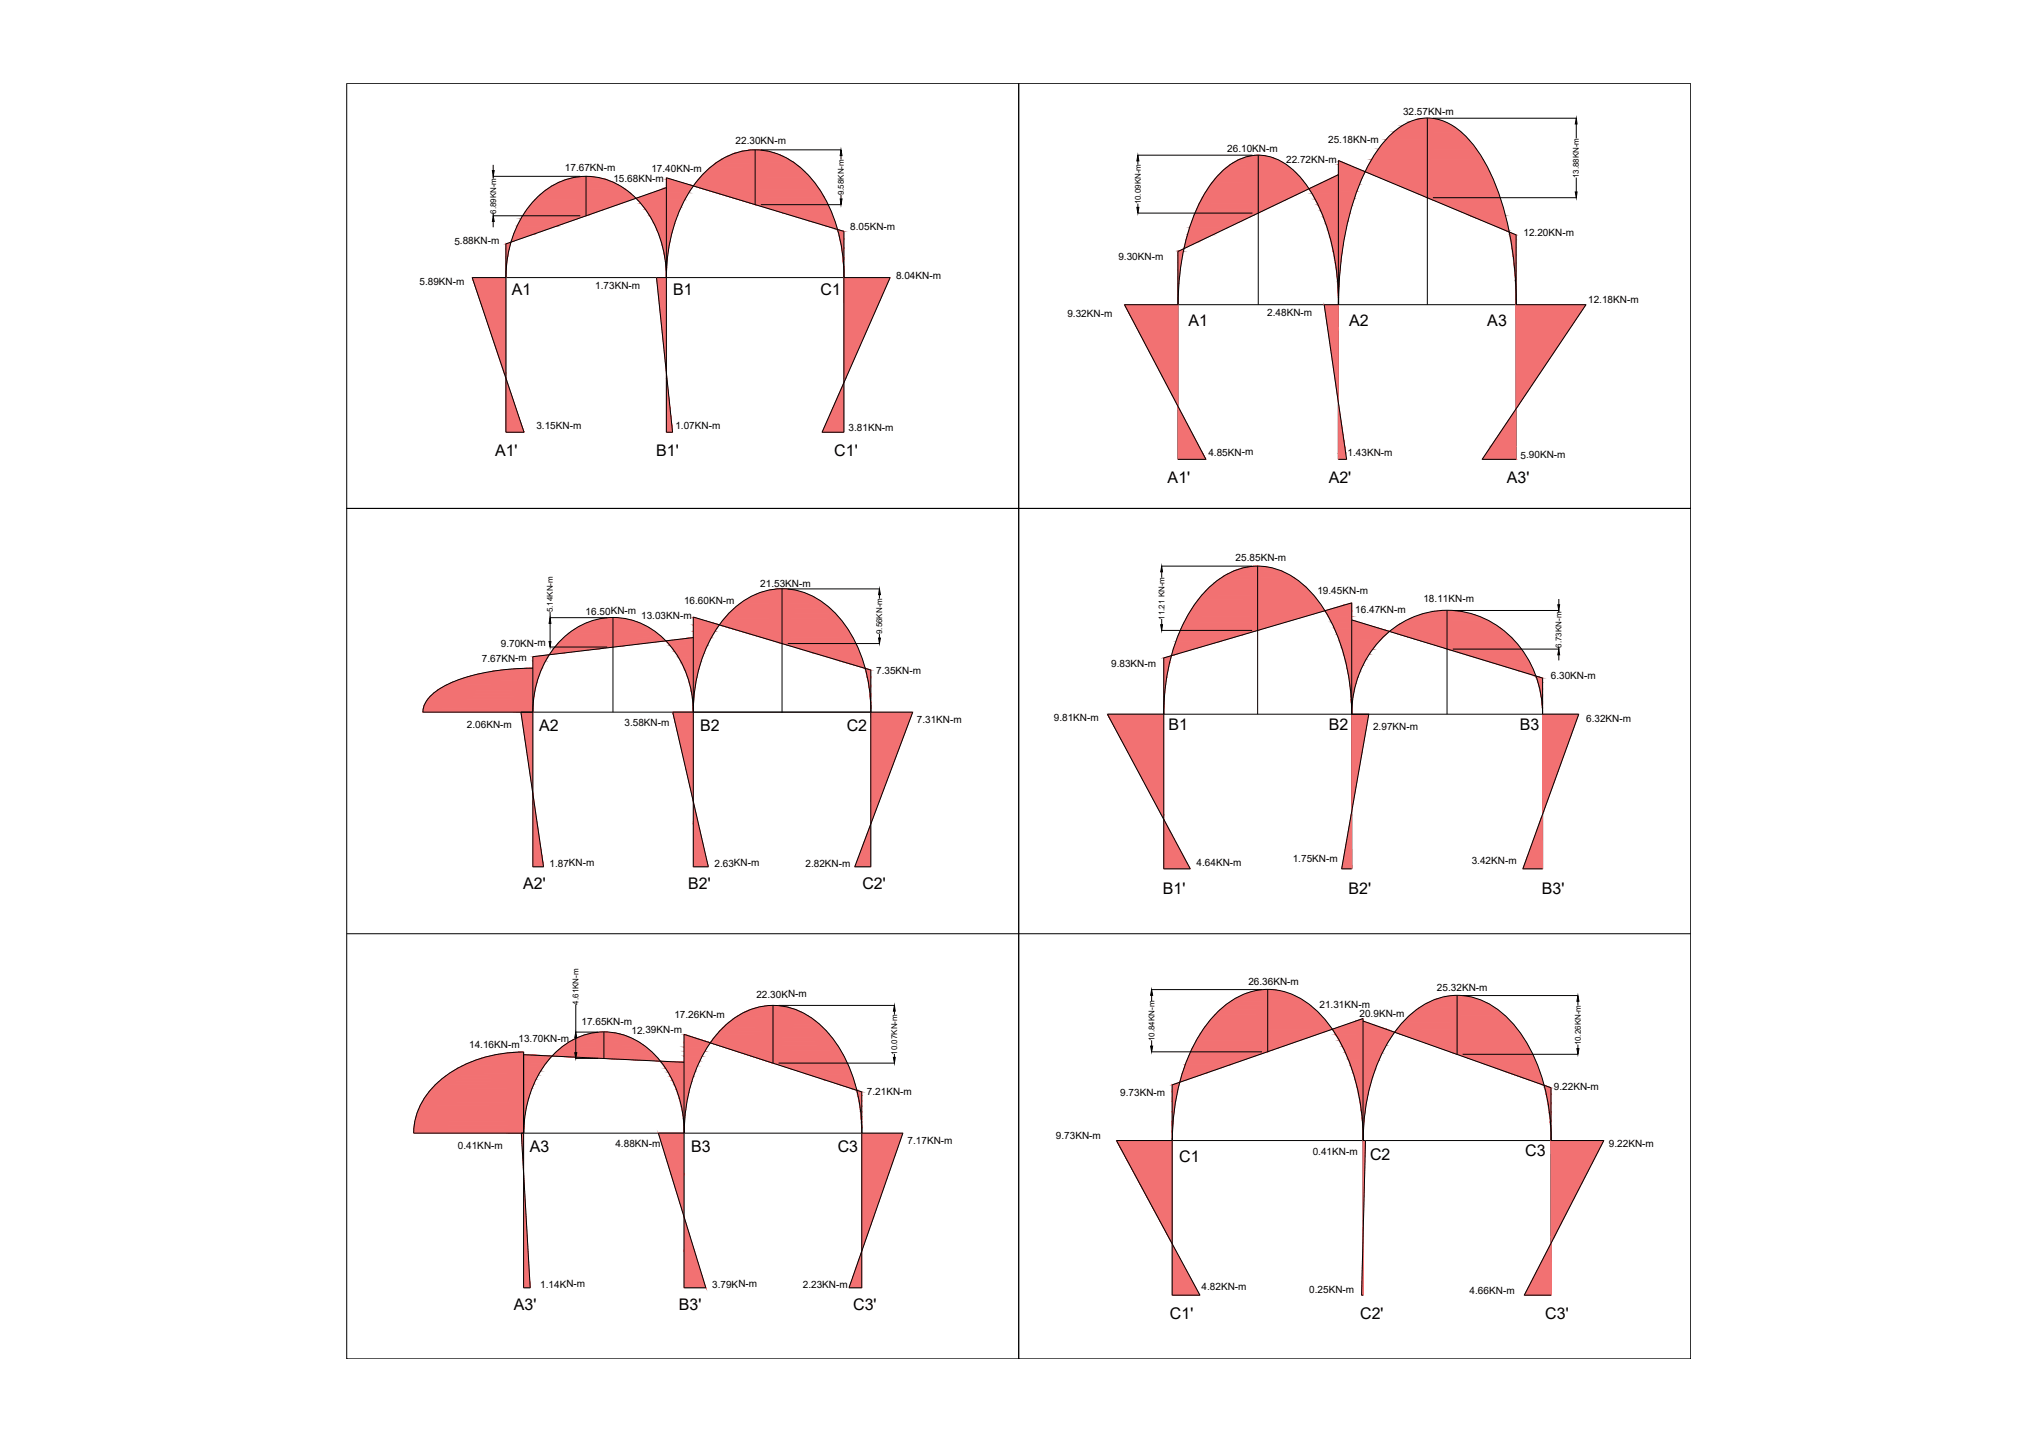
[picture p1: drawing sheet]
<svg xmlns="http://www.w3.org/2000/svg" width="420mm" height="297mm" viewBox="0 0 420 297" stroke-linecap="round" stroke-linejoin="round" font-family="sans-serif">
<defs><g id="words">
<g font-size="3.3">
<text x="105.4" y="60.8" transform="rotate(-1 105.4 60.8)">A1</text>
<text x="138.7" y="60.8" transform="rotate(-1 138.7 60.8)">B1</text>
<text x="169.1" y="60.8" transform="rotate(-1 169.1 60.8)">C1</text>
<text x="244.9" y="67.1">A1</text>
<text x="278" y="67.1">A2</text>
<text x="306.5" y="67.1">A3</text>
<text x="102" y="94.1">A1'</text>
<text x="135.2" y="94.1">B1'</text>
<text x="171.9" y="94.1">C1'</text>
<text x="240.6" y="99.5">A1'</text>
<text x="273.8" y="99.5">A2'</text>
<text x="310.5" y="99.5">A3'</text>
<text x="111.1" y="150.7">A2</text>
<text x="144.3" y="150.7">B2</text>
<text x="174.5" y="150.7">C2</text>
<text x="240.8" y="150.5">B1</text>
<text x="273.8" y="150.5">B2</text>
<text x="313.2" y="150.5">B3</text>
<text x="107.8" y="183.2" transform="rotate(-1 107.8 183.2)">A2'</text>
<text x="141.8" y="183.2" transform="rotate(-1 141.8 183.2)">B2'</text>
<text x="177.7" y="183.2">C2'</text>
<text x="239.6" y="184.2">B1'</text>
<text x="277.9" y="184.2">B2'</text>
<text x="317.7" y="184.2">B3'</text>
<text x="109.2" y="237.4" transform="rotate(-1 109.2 237.4)">A3</text>
<text x="142.4" y="237.4" transform="rotate(-1 142.4 237.4)">B3</text>
<text x="172.6" y="237.4" transform="rotate(-1 172.6 237.4)">C3</text>
<text x="243" y="239.6">C1</text>
<text x="282.3" y="239.1" transform="rotate(-1 282.3 239.1)">C2</text>
<text x="314.3" y="238.4">C3</text>
<text x="105.9" y="270">A3'</text>
<text x="139.9" y="270">B3'</text>
<text x="175.8" y="270">C3'</text>
<text x="241.1" y="271.9">C1'</text>
<text x="280.3" y="271.9">C2'</text>
<text x="318.4" y="271.9">C3'</text>
</g>
<g font-size="2.1">
<text x="289.1" y="23.8">32.57KN-m</text>
<text x="151.6" y="29.7">22.30KN-m</text>
<text x="273.7" y="29.6">25.18KN-m</text>
<text x="116.4" y="35.2">17.67KN-m</text>
<text x="134.2" y="35.4">17.40KN-m</text>
<text x="252.9" y="31.4">26.10KN-m</text>
<text x="265" y="33.6">22.72KN-m</text>
<text x="126.4" y="37.6">15.68KN-m</text>
<text x="175.2" y="47.5">8.05KN-m</text>
<text x="93.6" y="50.4">5.88KN-m</text>
<text x="230.4" y="53.5">9.30KN-m</text>
<text x="313.9" y="48.7">12.20KN-m</text>
<text x="86.4" y="58.8">5.89KN-m</text>
<text x="122.7" y="59.6">1.73KN-m</text>
<text x="184.6" y="57.6">8.04KN-m</text>
<text x="219.9" y="65.3">9.32KN-m</text>
<text x="261.1" y="65.2">2.48KN-m</text>
<text x="327.3" y="62.5">12.18KN-m</text>
<text x="110.5" y="88.3">3.15KN-m</text>
<text x="139.2" y="88.4">1.07KN-m</text>
<text x="174.9" y="88.9">3.81KN-m</text>
<text x="249" y="93.9">4.85KN-m</text>
<text x="277.7" y="94.1">1.43KN-m</text>
<text x="313.3" y="94.5">5.90KN-m</text>
<text x="254.6" y="115.6">25.85KN-m</text>
<text x="141" y="124.4">16.60KN-m</text>
<text x="156.7" y="120.9">21.53KN-m</text>
<text x="271.5" y="122.5">19.45KN-m</text>
<text x="293.3" y="124.2">18.11KN-m</text>
<text x="120.7" y="126.7">16.50KN-m</text>
<text x="132.1" y="127.6">13.03KN-m</text>
<text x="279.3" y="126.4">16.47KN-m</text>
<text x="99.3" y="136.4">7.67KN-m</text>
<text x="103.2" y="133.3">9.70KN-m</text>
<text x="229" y="137.4">9.83KN-m</text>
<text x="180.5" y="139">7.35KN-m</text>
<text x="319.6" y="139.9">6.30KN-m</text>
<text x="128.7" y="149.6">3.58KN-m</text>
<text x="188.9" y="149.1">7.31KN-m</text>
<text x="217.2" y="148.7">9.81KN-m</text>
<text x="326.8" y="148.7">6.32KN-m</text>
<text x="96.2" y="150.1">2.06KN-m</text>
<text x="282.9" y="150.5">2.97KN-m</text>
<text x="113.2" y="178.6">1.87KN-m</text>
<text x="147.2" y="178.6">2.63KN-m</text>
<text x="166" y="178.7">2.82KN-m</text>
<text x="246.6" y="178.5">4.64KN-m</text>
<text x="266.4" y="177.8">1.75KN-m</text>
<text x="303.3" y="178.2">3.42KN-m</text>
<text x="257.2" y="203.1">26.36KN-m</text>
<text x="139" y="209.9">17.26KN-m</text>
<text x="155.9" y="205.6">22.30KN-m</text>
<text x="271.9" y="207.8">21.31KN-m</text>
<text x="280.1" y="209.6">20.9KN-m</text>
<text x="296.1" y="204.2">25.32KN-m</text>
<text x="106.8" y="214.8">13.70KN-m</text>
<text x="119.8" y="211.2">17.65KN-m</text>
<text x="130.1" y="213">12.39KN-m</text>
<text x="96.7" y="216">14.16KN-m</text>
<text x="178.6" y="225.7">7.21KN-m</text>
<text x="230.8" y="226">9.73KN-m</text>
<text x="320.2" y="224.7">9.22KN-m</text>
<text x="94.3" y="236.8">0.41KN-m</text>
<text x="126.8" y="236.4">4.88KN-m</text>
<text x="187" y="235.9">7.17KN-m</text>
<text x="217.6" y="234.8">9.73KN-m</text>
<text x="270.5" y="238">0.41KN-m</text>
<text x="331.5" y="236.4">9.22KN-m</text>
<text x="111.3" y="265.4">1.14KN-m</text>
<text x="146.8" y="265.4">3.79KN-m</text>
<text x="165.4" y="265.5">2.23KN-m</text>
<text x="247.6" y="265.9">4.82KN-m</text>
<text x="269.8" y="266.5">0.25KN-m</text>
<text x="302.8" y="266.7">4.66KN-m</text>
</g>
<g font-size="1.6">
<text x="173.9" y="40.2" transform="rotate(-90 173.9 40.2)">9.58KN-m</text>
<text x="325.4" y="36.8" transform="rotate(-90 325.4 36.8)">13.88KN-m</text>
<text x="102.2" y="44.1" transform="rotate(-90 102.2 44.1)">6.89KN-m</text>
<text x="235.1" y="42.1" transform="rotate(-90 235.1 42.1)">10.09KN-m</text>
<text x="113.9" y="126.2" transform="rotate(-90 113.9 126.2)">5.14KN-m</text>
<text x="181.8" y="130.7" transform="rotate(-90 181.8 130.7)">9.56KN-m</text>
<text x="240" y="127.7" transform="rotate(-90 240 127.7)">11.21 KN-m</text>
<text x="321.8" y="133.5" transform="rotate(-90 321.8 133.5)">6.73KN-m</text>
<text x="119.2" y="207.1" transform="rotate(-90 119.2 207.1)">4.61KN-m</text>
<text x="237.9" y="214.6" transform="rotate(-90 237.9 214.6)">10.84KN-m</text>
<text x="325.7" y="215.5" transform="rotate(-90 325.7 215.5)">10.26KN-m</text>
<text x="184.9" y="217.4" transform="rotate(-90 184.9 217.4)">10.07KN-m</text>
</g>
</g></defs>
<!-- layer: 0 -->
<g fill="none" stroke="#000" stroke-width=".21">
<path d="M71.4 17.2h277v87.6h-138.5v-87.6v87.6h-138.5zM101.6 34v1.2M119.6 36.4h-18v.4M120.8 36.4v8.1M137.3 38.7l-33 11.6v38.8h3.7l-10.7-31.9h86.1l-14 31.9h4.5v-41.4l-36.6-11.1v52.5h1.3l-3.3-31.9M155.6 30.9v11.3M156.8 30.9h16.5M173.3 32.1v.8M234.5 32h23.6M234.5 33.2v.7M259.3 32v30.8M275.8 36l-33.1 15.8v42.9h5.8l-16.8-31.9h95.1l-21.4 31.9h7v-46.3l-36.6-15.3v61.6h1.7l-4.6-31.9"/>
<path d="M294.1 24.4v38.4M295.3 24.4h29.5M324.8 25.6v2.9M324.8 36.6v3M101.6 44.1v.4h18M101.6 45.7v1.1M104.3 57.2a22.3 22.3 0 0 1 8.1-18 13.9 13.9 0 0 1 19 2.1 23.3 23.3 0 0 1 5.9 15.9 31.8 31.8 0 0 1 7-20.7 14.3 14.3 0 0 1 15.9-4.8 20 20 0 0 1 10.7 11 34.6 34.6 0 0 1 3 14.5M156.8 42.2h16.5M173.3 40.2v.8M234.5 43.9h23.6M234.5 42v.7M295.3 40.8h29.5"/>
<path d="M242.8 62.8a45.8 45.8 0 0 1 5.7-23.4 14.3 14.3 0 0 1 9.4-7.3 11.1 11.1 0 0 1 10.1 4.5 36.6 36.6 0 0 1 7.3 18.8l.5 4.9v2.5a62.5 62.5 0 0 1 6.3-29 19.7 19.7 0 0 1 8-8.5 9.6 9.6 0 0 1 10.6 1.5 28.8 28.8 0 0 1 8.1 12.8 69 69 0 0 1 3.6 23.2M71.4 104.8h138.5v175.3h-138.5zM209.9 104.8h138.5v175.3h-138.5zM239.3 116.7h18.7M239.4 117.9v1.2M259.2 116.7v30.5M109.8 137.7a39.3 39.3 0 0 0-18.8 4 6.5 6.5 0 0 0-3.8 5.1M113.3 133.4h11.8M113.4 126.1l-.1 1.2h11.8M113.4 128.5v3.7M126.3 127.3v19.5M142.9 131.4l-33.1 4v43.3h2.2l-4.7-31.9"/>
<path d="M161.1 121.4v25.4M162.3 132.7h19M162.3 121.4h19M181.2 122.6v.8M181.2 130.7v.8M239.3 129.9h18.7M239.4 127.6v1.2M278.5 127.8l39.4 12v39.3h-4.1l11.5-31.9h-97.1l17.1 31.9h-5.5v-43.5l38.7-11.3v54.8h-2l5.6-31.9M298.2 125.8v21.4M299.4 125.8h21.8v.4M321.2 133.5v.3h-21.8M321.2 123.5v1.2"/>
<path d="M321.2 135v1.1M87.1 146.8h101l-12 31.9h3.3v-40.6l-36.5-10.9v51.5h3.1l-7.4-31.9M109.8 146.8a20.1 20.1 0 0 1 9.1-17.4 14.8 14.8 0 0 1 19.6 4.2 21.5 21.5 0 0 1 4.4 13.2 29 29 0 0 1 8.2-21.2 14.2 14.2 0 0 1 20.2 0 29 29 0 0 1 8.2 21.2M239.8 147.2a39.9 39.9 0 0 1 6.8-23.2 16.7 16.7 0 0 1 11-7.2 14.2 14.2 0 0 1 11.8 4.5 33.4 33.4 0 0 1 8.6 18.6l.5 4.8v2.5a21.3 21.3 0 0 1 14.5-20.6 19.2 19.2 0 0 1 23 11.4 22.8 22.8 0 0 1 1.9 9.2M71.4 192.5h277M107.9 216.9v48.6h1.3l-1.8-31.9M107.9 217.4l33.1 1.6M107.9 216.9a26 26 0 0 0-18.5 7 14 14 0 0 0-4.2 9.7h100.8l-11.1 31.9h2.7v-40.4l-36.6-11.9v52.3h4.4l-9.7-31.9M118.6 218.2h4.7M118.6 207.1v5.7h4.7M118.6 213.9v3.1M124.4 212.8v5.4"/>
<path d="M159.3 207.2v11.9M160.4 207.2h23.9M160.4 219.1h23.9M184.3 208.4v.8M184.3 217.2v.8M237.3 204h22.7M237.3 216.8h22.7M237.3 205.2v1.2M237.3 214.4v1.2M261.2 204v12.8M280.9 210.5l38.7 13.7v42.8h-5.5l16.4-31.9h-100.4l17.2 31.9h-5.8v-43.4l39.4-13.6v57h-.3l.8-31.9M300.3 205.2v12.1"/>
<path d="M301.4 205.2h23.7M301.4 217.3h23.7M325.1 206.4v.8M325.1 215.3v.8M107.9 233.6a22.3 22.3 0 0 1 8.2-18 13.9 13.9 0 0 1 19 2 23.3 23.3 0 0 1 5.9 16 31.8 31.8 0 0 1 7-20.8 14.3 14.3 0 0 1 15.9-4.7 20 20 0 0 1 10.7 11 34.6 34.6 0 0 1 3 14.5M241.6 235.1a39.9 39.9 0 0 1 7.3-24.3 16.1 16.1 0 0 1 12.3-6.9 15.2 15.2 0 0 1 11.2 5.5 36 36 0 0 1 8.3 20.9l.2 4.8a38.6 38.6 0 0 1 6.8-22.7 16.3 16.3 0 0 1 12.6-7.2 15.4 15.4 0 0 1 11.4 5.7 35.6 35.6 0 0 1 7.9 21.7v2.5"/>
</g>
<g fill="#f27172" stroke="#f27172" stroke-width=".21">
<path d="M119.5 36.4h1.3z"/>
<path d="M137.3 36.6l1 .4h-1z"/>
<path d="M136.6 38.9l.7-.2v.2z"/>
<path d="M120.8 44.4h.3z"/>
<path d="M166.7 45.5h5.3l.4 1.1z"/>
<path d="M172.6 47.3l.2 .1z"/>
<path d="M105.4 49.6h.5l-.6 .3z"/>
<path d="M104.3 50.3l1-.4-.1 .4z"/>
<path d="M104.3 55.7v1.5z"/>
<path d="M173.8 55.2l.1 .5z"/>
<path d="M135.3 57.2h2v19.7z"/>
<path d="M103.9 76.9h.4v1.1z"/>
<path d="M137.3 76.9l.1 1.1z"/>
<path d="M104.3 78l.2 .9h-.2z"/>
<path d="M173.9 57.2h9.5l-9.1 20.8z"/>
<path d="M173.9 78.9v10.2h-4.5z"/>
<path d="M159.9 121.4h1.2z"/>
<path d="M142.9 127.2l.3 .1h-.3z"/>
<path d="M125.1 127.4h1.2z"/>
<path d="M142.4 131.5l.5-.1z"/>
<path d="M160.8 132.6l.3 .1z"/>
<path d="M126.3 133.1h2.1l-2.1 .3z"/>
<path d="M113.4 134.6h2.7l-2.9 .3z"/>
<path d="M109.8 135.4l3.4-.5-.2 .5z"/>
<path d="M108.4 137.8l1.4-.1z"/>
<path d="M172.7 136.1l5.6 1.6z"/>
<path d="M172.7 136.1h5l.6 1.6z"/>
<path d="M109.8 146.1v.7z"/>
<path d="M179.4 146.1v.7z"/>
<path d="M107.3 146.8h2.5v16.7z"/>
<path d="M109.8 163.5l.3 1.7h-.3z"/>
<path d="M138.6 146.8h4.3v16.7z"/>
<path d="M142.9 165.2l1 4.6h-1z"/>
<path d="M179.4 146.8h8.7l-6.9 18.4z"/>
<path d="M179.4 169.8v8.9h-3.3z"/>
<path d="M141 213.2l.3 .1z"/>
<path d="M106.8 216.9h1.1z"/>
<path d="M123.5 218.1l.9 .1z"/>
<path d="M135.2 218.7h.8z"/>
<path d="M136 218.7l2.5 .1h-2.4z"/>
<path d="M173 223.6h3.2l.3 1z"/>
<path d="M176.5 224.7l.8 .3h-.7z"/>
<path d="M107.9 232.8v.8z"/>
<path d="M177.6 232.8v.8z"/>
<path d="M107.4 233.6h.5v8.4z"/>
<path d="M107.9 242l.5 8.9h-.5z"/>
<path d="M135.7 233.6h5.3v8.4z"/>
<path d="M141 250.9l2.1 7h-2.1z"/>
<path d="M177.6 233.6h8.4l-6 17.3z"/>
<path d="M177.6 257.9v7.6h-2.7z"/>
<path d="M275.9 33.1l.4 .2h-.4z"/>
<path d="M275.9 33.9h1.9z"/>
<path d="M264.7 34h.3z"/>
<path d="M292.2 39.9h1.9v.9z"/>
<path d="M311 47.8l1.3 .6h-1.2z"/>
<path d="M244 51h.5l-.5 .3z"/>
<path d="M243.1 51.7l.9-.4-.1 .4z"/>
<path d="M242.7 61.3v1.5z"/>
<path d="M312.4 61.1v.2z"/>
<path d="M272.9 62.8h2.9v5z"/>
<path d="M242.3 83h.4v.8z"/>
<path d="M275.8 83l.1 .8h-.1z"/>
<path d="M242.7 83.8l.3 .5h-.3z"/>
<path d="M312.4 62.8h14.4l-14.1 21z"/>
<path d="M312.4 84.3v7.7h-5.2z"/>
<path d="M277 124.7l1.5-.4v.4z"/>
<path d="M278.5 127.8l.6 .2h-.6z"/>
<path d="M259.2 129.5h1.3l-1.3 .4z"/>
<path d="M297.9 133.7h.3v.1z"/>
<path d="M241.5 135h.5l-.6 .2z"/>
<path d="M239.8 135.6l1.6-.4-.1 .4z"/>
<path d="M307.1 136.5h8.1l.8 1.8z"/>
<path d="M316.5 139.4h.2z"/>
<path d="M239.8 145.9v1.3z"/>
<path d="M317.8 145.9l.1 1.3z"/>
<path d="M278.5 147.2h3.6l-3.6 20.1z"/>
<path d="M278.5 167.3v.6h-.1z"/>
<path d="M317.9 147.2h7.4l-7.2 20.1z"/>
<path d="M239.3 167.9h.5v1z"/>
<path d="M317.9 167.9v1h-.4z"/>
<path d="M239.8 168.9l5.5 10.2h-5.5z"/>
<path d="M279.8 210.3l1.1-.3v.3z"/>
<path d="M280.9 210.5l1.1 .3h-1.1z"/>
<path d="M261.2 212.2h13.3l-11.3 3.9z"/>
<path d="M299.4 217h.9v.3z"/>
<path d="M243.2 222.6h1.3l-1.4 .5z"/>
<path d="M241.5 223.6l1.6-.5-.2 .5z"/>
<path d="M310 220.8h7.2l.9 2.8z"/>
<path d="M318.1 223.7l.1 .1z"/>
<path d="M241.5 233.5v1.6z"/>
<path d="M319.6 233.2v.3z"/>
<path d="M280.9 235.1h.5l-.5 19.8z"/>
<path d="M280.9 254.9l-.1 1.4z"/>
<path d="M319.6 235.1h10.9l-10.2 19.8z"/>
<path d="M241.5 256.3v.1z"/>
<path d="M319.6 256.3l-.1 .1z"/>
<path d="M241.5 256.4l5.8 10.6h-5.8z"/>
<path d="M155.6 30.9h1.4zM154.3 30.9h1.3z"/>
<path d="M154.3 30.9l1.3 .1zM154.2 31h1.4z"/>
<path d="M155.6 30.9l2.7 .3-1.3-.3zM155.6 30.9l2.7 .3h-2.7z"/>
<path d="M154.2 31l1.4 .2v-.2zM152.8 31.2l1.4-.2 1.4 .2z"/>
<path d="M155.6 31.2l4 .3-1.3-.3zM155.6 31.2l4 .3h-4z"/>
<path d="M152.8 31.2l2.8 .4v-.4zM151.4 31.6l1.4-.4 2.8 .4z"/>
<path d="M155.6 31.5l5.3 .5-1.3-.5zM155.6 31.5l5.3 .5h-5.3z"/>
<path d="M151.4 31.6l4.2 .5v-.5zM150.1 32.1l1.3-.5 4.2 .5z"/>
<path d="M155.6 32l6.6 .7-1.3-.7zM155.6 32l6.6 .7h-6.6z"/>
<path d="M150.1 32.1l5.5 .7v-.7zM148.7 32.8l1.4-.7 5.5 .7z"/>
<path d="M155.6 32.7l7.9 .7-1.3-.7zM155.6 32.7l7.9 .7h-7.9z"/>
<path d="M148.7 32.8l6.9 .8v-.8zM147.4 33.6l1.3-.8 6.9 .8z"/>
<path d="M155.6 33.4l9.1 .9-1.2-.9zM155.6 33.4l9.1 .9h-9.1z"/>
<path d="M147.4 33.6l8.2 1v-1zM146.2 34.6l1.2-1 8.2 1z"/>
<path d="M155.6 34.3l10.2 1.1-1.1-1.1zM155.6 34.3l10.2 1.1h-10.2z"/>
<path d="M146.2 34.6l9.4 1.2v-1.2zM145 35.8l1.2-1.2 9.4 1.2z"/>
<path d="M120.8 36.4h1.4zM119.5 36.4h1.3zM119.4 36.4h1.4z"/>
<path d="M155.6 35.4l11.3 1.1-1.1-1.1zM155.6 35.4l11.3 1.1h-11.3z"/>
<path d="M120.8 36.4l2.8 .2-1.4-.2zM120.8 36.4l2.8 .2h-2.8z"/>
<path d="M119.4 36.4l1.4 .2v-.2zM117.9 36.6l1.5-.2 1.4 .2z"/>
<path d="M145 35.8l10.6 1.2v-1.2zM145 35.8l10.6 1.2h-11.7z"/>
<path d="M120.8 36.6l4.1 .4-1.3-.4zM120.8 36.6l4.1 .4h-4.1z"/>
<path d="M117.9 36.6l2.9 .4v-.4zM116.5 37l1.4-.4 2.9 .4z"/>
<path d="M120.8 37l5.4 .5-1.3-.5zM120.8 37l5.4 .5h-5.4z"/>
<path d="M116.5 37l4.3 .6v-.6zM115.2 37.6l1.3-.6 4.3 .6z"/>
<path d="M155.6 36.5l12.4 1.3-1.1-1.3zM155.6 36.5l12.4 1.3h-12.4z"/>
<path d="M120.8 37.5l6.7 .7-1.3-.7zM120.8 37.5l6.7 .7h-6.7z"/>
<path d="M143.9 37l11.7 1.3v-1.3zM143.9 37l11.7 1.3h-12.7z"/>
<path d="M137.3 37l5.3 1.3-4.3-1.3zM137.3 37l5.3 1.3h-5.3z"/>
<path d="M115.2 37.6l5.6 .7v-.7zM113.8 38.3l1.4-.7 5.6 .7z"/>
<path d="M142.9 38.3h12.7zM142.9 38.3h12.7z"/>
<path d="M137.3 38.3h5.6zM137.3 38.3h5.6z"/>
<path d="M142.9 38.3l12.7 .4v-.4zM142.9 38.3l12.7 .4h-11.6z"/>
<path d="M137.3 38.3l5.3 .4 .3-.4zM137.3 38.3l5.3 .4h-5.3z"/>
<path d="M120.8 38.2l8 .7-1.3-.7zM120.8 38.2l8 .7h-8z"/>
<path d="M113.8 38.3l7 .8v-.8zM112.6 39.1l1.2-.8 7 .8z"/>
<path d="M155.6 37.8l13.3 1.3-.9-1.3zM155.6 37.8l13.3 1.3h-13.3z"/>
<path d="M137.3 38.7l4.6 1 .7-1zM137.3 38.7l4.6 1h-4.6z"/>
<path d="M120.8 38.9l9.1 1-1.1-1zM120.8 38.9l9.1 1h-9.1z"/>
<path d="M112.6 39.1l8.2 1v-1zM111.4 40.1l1.2-1 8.2 1z"/>
<path d="M155.6 39.1l14.2 1.5-.9-1.5zM155.6 39.1l14.2 1.5h-14.2z"/>
<path d="M136.6 38.9l.7 1.7v-1.7zM131.9 40.6l4.7-1.7 .7 1.7z"/>
<path d="M120.8 39.9l10 .7-.9-.7zM120.8 39.9l10 .7h-10z"/>
<path d="M131.9 40.6l5.4 .3v-.3zM131 40.9l.9-.3 5.4 .3z"/>
<path d="M120.8 40.6l10.2 .3-.2-.3zM120.8 40.6l10.2 .3h-10.2z"/>
<path d="M111.4 40.1l9.4 1.1v-1.1zM110.2 41.2l1.2-1.1 9.4 1.1z"/>
<path d="M137.3 39.7l3.8 1.5 .8-1.5zM137.3 39.7l3.8 1.5h-3.8z"/>
<path d="M131 40.9l6.3 1.1v-1.1zM131 40.9l6.3 1.1h-5.2z"/>
<path d="M155.6 40.6l15 1.5-.8-1.5zM155.6 40.6l15 1.5h-15z"/>
<path d="M144 38.7l11.6 3.4v-3.4zM144 38.7l11.6 3.4z"/>
<path d="M155.6 42.1l15 .1zM155.6 42.1l15 .1z"/>
<path d="M110.2 41.2l10.6 1.2v-1.2zM110.2 41.2l10.6 1.2h-11.6z"/>
<path d="M137.3 41.2l3 1.5 .8-1.5zM137.3 41.2l3 1.5h-3z"/>
<path d="M132.1 42l5.2 1.2v-1.2zM132.1 42l5.2 1.2h-4.3z"/>
<path d="M109.2 42.4l11.6 1.3v-1.3zM109.2 42.4l11.6 1.3h-12.6z"/>
<path d="M155.6 42.2l15.8 1.6-.8-1.6zM155.6 42.2l15.8 1.6h-10.4z"/>
<path d="M137.3 42.7l2.3 1.7 .7-1.7zM137.3 42.7l2.3 1.7h-2.3z"/>
<path d="M120.8 40.9l.3 3.5 9.9-3.5zM120.8 40.9l.3 3.5h-.3z"/>
<path d="M108.2 43.7l12.6 .7v-.7zM108.2 43.7l12.6 .7h-13z"/>
<path d="M107.8 44.4l13 .1zM107.8 44.4l13 .1h-13.1z"/>
<path d="M133 43.2l4.3 1.3v-1.3zM133 43.2l4.3 1.3h-3.4z"/>
<path d="M107.7 44.5l11.2 .6 1.9-.6zM107.7 44.5l11.2 .6h-11.6z"/>
<path d="M161 43.8l11 1.7-.6-1.7zM161 43.8l11 1.7h-5.3z"/>
<path d="M133.9 44.5l3.4 1.4v-1.4zM133.9 44.5l3.4 1.4h-2.6z"/>
<path d="M137.3 44.4l1.7 1.7 .6-1.7zM137.3 44.4l1.7 1.7h-1.7z"/>
<path d="M166.7 45.5l3.7 1.1h2zM170.4 46.6h2l.2 .7z"/>
<path d="M107.3 45.1l7.3 1.5 4.3-1.5zM107.3 45.1l7.3 1.5h-8.1z"/>
<path d="M134.7 45.9l2.6 1.5v-1.5zM134.7 45.9l2.6 1.5h-1.9z"/>
<path d="M172.6 47.4l1.3 .3zM172.6 47.4l1.3 .3h-1.2z"/>
<path d="M137.3 46.1l1.2 1.8 .5-1.8zM137.3 46.1l1.2 1.8h-1.2z"/>
<path d="M106.5 46.6l3.6 1.6 4.5-1.6zM106.5 46.6l3.6 1.6h-4.2z"/>
<path d="M135.4 47.4l1.9 1.5v-1.5zM135.4 47.4l1.9 1.5h-1.3z"/>
<path d="M172.7 47.7l1.2 1.5v-1.5zM172.7 47.7l1.2 1.5h-.9z"/>
<path d="M137.3 47.9l.8 1.7 .4-1.7zM137.3 47.9l.8 1.7h-.8z"/>
<path d="M105.9 48.2v1.4l4.2-1.4zM105.9 48.2v1.4h-.5z"/>
<path d="M136 48.9l1.3 1.6v-1.6zM136 48.9l1.3 1.6h-.9z"/>
<path d="M173 49.2l.9 2v-2zM173 49.2l.9 2h-.5z"/>
<path d="M104.3 50.3l.6 1 .3-1zM104.3 50.3l.6 1h-.6z"/>
<path d="M137.3 49.6l.4 1.9 .4-1.9zM137.3 49.6l.4 1.9h-.4z"/>
<path d="M136.4 50.5l.9 1.6v-1.6zM136.4 50.5l.9 1.6h-.5z"/>
<path d="M104.3 51.3l.3 1.5 .3-1.5zM104.3 51.3l.3 1.5h-.3z"/>
<path d="M173.4 51.2l.5 2v-2zM173.4 51.2l.5 2h-.2z"/>
<path d="M137.3 51.5l.2 1.9 .2-1.9zM137.3 51.5l.2 1.9h-.2z"/>
<path d="M136.8 52.1l.5 1.7v-1.7zM136.8 52.1l.5 1.7h-.2z"/>
<path d="M104.3 52.8l.1 1.4 .2-1.4zM104.3 52.8l.1 1.4h-.1z"/>
<path d="M173.7 53.2l.2 2v-2zM173.7 53.2l.2 2z"/>
<path d="M137.3 53.4l.1 1.9 .1-1.9zM137.3 53.4l.1 1.9z"/>
<path d="M137.1 53.8l.2 1.7v-1.7zM137.1 53.8l.2 1.7z"/>
<path d="M137.3 55.7v1.5zM137.3 55.7v1.5z"/>
<path d="M173.8 55.2l.1 .5zM173.8 55.7l.1 1.5z"/>
<path d="M137.3 55.3l.1 .4zM137.3 55.3l.1 .4z"/>
<path d="M137.2 55.5l.1 .2zM137.2 55.5l.1 .2z"/>
<path d="M104.3 54.2v1.5l.1-1.5zM104.3 54.2v1.5z"/>
<path d="M97.3 57.2l7 19.7v-19.7zM97.3 57.2l7 19.7h-.4z"/>
<path d="M173.9 57.2v20.8h.4zM173.9 78h.4l-.4 .9z"/>
<path d="M137.3 78l1.3 11.1zM137.3 78l1.3 11.1h-1.3z"/>
<path d="M104.3 78.9l3.7 10.2-3.5-10.2zM104.3 78.9l3.7 10.2h-3.7z"/>
<path d="M161.1 121.4h1.4zM159.9 121.4h1.2zM159.8 121.4h1.3z"/>
<path d="M161.1 121.4l2.6 .3-1.2-.3zM161.1 121.4l2.6 .3h-2.6z"/>
<path d="M159.8 121.4l1.3 .3v-.3zM158.6 121.7l1.2-.3 1.3 .3z"/>
<path d="M161.1 121.7l3.9 .3-1.3-.3zM161.1 121.7l3.9 .3h-3.9z"/>
<path d="M158.6 121.7l2.5 .3v-.3zM157.3 122l1.3-.3 2.5 .3z"/>
<path d="M161.1 122l5.2 .4-1.3-.4zM161.1 122l5.2 .4h-5.2z"/>
<path d="M157.3 122l3.8 .4v-.4zM156 122.4l1.3-.4 3.8 .4z"/>
<path d="M161.1 122.4l6.4 .6-1.2-.6zM161.1 122.4l6.4 .6h-6.4z"/>
<path d="M156 122.4l5.1 .6v-.6zM154.8 123l1.2-.6 5.1 .6z"/>
<path d="M161.1 123l7.6 .7-1.2-.7zM161.1 123l7.6 .7h-7.6z"/>
<path d="M154.8 123l6.3 .7v-.7zM153.6 123.7l1.2-.7 6.3 .7z"/>
<path d="M161.1 123.7l8.8 .8-1.2-.8zM161.1 123.7l8.8 .8h-8.8z"/>
<path d="M153.6 123.7l7.5 .8v-.8zM152.4 124.5l1.2-.8 7.5 .8z"/>
<path d="M161.1 124.5l9.9 .9-1.1-.9zM161.1 124.5l9.9 .9h-9.9z"/>
<path d="M152.4 124.5l8.7 .9v-.9zM151.3 125.4l1.1-.9 8.7 .9z"/>
<path d="M161.1 125.4l11 1-1.1-1zM161.1 125.4l11 1h-11z"/>
<path d="M151.3 125.4l9.8 1v-1zM150.2 126.4l1.1-1 9.8 1z"/>
<path d="M126.3 127.3l1.3 .1zM125.1 127.4l1.2-.1zM125 127.4h1.3z"/>
<path d="M161.1 126.4l12 1.1-1-1.1zM161.1 126.4l12 1.1h-12z"/>
<path d="M126.3 127.4l2.6 .2zM126.3 127.4l2.6 .2h-2.6z"/>
<path d="M150.2 126.4l10.9 1.2v-1.2zM150.2 126.4l10.9 1.2h-11.9z"/>
<path d="M125 127.4l1.3 .2v-.2zM123.6 127.6l1.4-.2 1.3 .2z"/>
<path d="M126.3 127.6l3.9 .3-1.3-.3zM126.3 127.6l3.9 .3h-3.9z"/>
<path d="M123.6 127.6l2.7 .4v-.4zM122.2 128l1.4-.4 2.7 .4z"/>
<path d="M126.3 127.9l5.2 .4-1.3-.4zM126.3 127.9l5.2 .4h-5.2z"/>
<path d="M122.2 128l4.1 .4v-.4zM120.9 128.4l1.3-.4 4.1 .4z"/>
<path d="M161.1 127.5l13 1.3-1-1.3zM161.1 127.5l13 1.3h-13z"/>
<path d="M149.2 127.6l11.9 1.2v-1.2zM149.2 127.6l11.9 1.2h-12.8z"/>
<path d="M142.9 127.3l5.2 1.5zM142.9 127.3l5.2 1.5h-5.2z"/>
<path d="M148.3 128.8h12.8zM148.2 128.8h12.9z"/>
<path d="M142.9 128.8h5.3zM142.9 128.8h5.3z"/>
<path d="M148.2 128.8h12.9zM148.2 128.8h12.9z"/>
<path d="M142.9 128.8h5.3zM142.9 128.8h5.3z"/>
<path d="M126.3 128.3l6.4 .5-1.2-.5zM126.3 128.3l6.4 .5h-6.4z"/>
<path d="M120.9 128.4l5.4 .6v-.6zM119.6 129l1.3-.6 5.4 .6z"/>
<path d="M126.3 128.8l7.6 .7-1.2-.7zM126.3 128.8l7.6 .7h-7.6z"/>
<path d="M119.6 129l6.7 .7v-.7zM118.4 129.7l1.2-.7 6.7 .7z"/>
<path d="M161.1 128.8l13.8 1.3-.8-1.3zM161.1 128.8l13.8 1.3h-13.8z"/>
<path d="M142.9 128.8l4.4 1.4 .9-1.4zM142.9 128.8l4.4 1.4h-4.4z"/>
<path d="M126.3 129.5l8.8 .8-1.2-.8zM126.3 129.5l8.8 .8h-8.8z"/>
<path d="M118.4 129.7l7.9 .8v-.8zM117.2 130.5l1.2-.8 7.9 .8z"/>
<path d="M126.3 130.3l9.8 .8-1-.8zM126.3 130.3l9.8 .8h-9.8z"/>
<path d="M142.9 130.2l3.7 1.2 .7-1.2zM142.9 130.2l3.7 1.2h-3.7z"/>
<path d="M161.1 130.1l14.7 1.4-.9-1.4zM161.1 130.1l14.7 1.4h-14.7z"/>
<path d="M142.9 131.4h3.7zM142.9 131.4l3.6 .1z"/>
<path d="M117.2 130.5l9.1 1v-1zM116.1 131.5l1.1-1 9.1 1z"/>
<path d="M142.9 131.5h3.6zM142.9 131.5l3.6 .1z"/>
<path d="M142.4 131.5l.5 .1zM141.8 131.6h1.1z"/>
<path d="M126.3 131.1l10.3 .5-.5-.5zM126.3 131.1l10.3 .5h-10.3z"/>
<path d="M141.8 131.6l1.1 .5v-.5zM137.1 132.1l4.7-.5 1.1 .5z"/>
<path d="M126.3 131.6l10.8 .5-.5-.5zM126.3 131.6l10.8 .5h-10.8z"/>
<path d="M161.1 131.5l15.2 1.1-.5-1.1zM161.1 131.5l15.2 1.1h-15.2z"/>
<path d="M148.3 128.8l12.8 3.8v-3.8zM148.3 128.8l12.8 3.8h-.3z"/>
<path d="M116.1 131.5l10.2 1.1v-1.1zM116.1 131.5l10.2 1.1h-11.3z"/>
<path d="M161.1 132.6l15.2 .1zM161.1 132.6l15.2 .1z"/>
<path d="M161.1 132.7l15.4 .3-.2-.3zM161.1 132.7l15.4 .3h-14.4z"/>
<path d="M142.9 131.6l2.9 1.4 .7-1.4zM142.9 131.6l2.9 1.4h-2.9z"/>
<path d="M137.1 132.1l5.8 1v-1zM137.1 132.1l5.8 1h-4.8z"/>
<path d="M126.3 132.1l2.1 1 8.7-1zM126.3 132.1l2.1 1h-2.1z"/>
<path d="M115 132.6l11.3 .5v-.5zM115 132.6l11.3 .5h-11.7z"/>
<path d="M114.6 133.1l11.7 .3v-.3zM114.6 133.1l11.7 .3h-11.9z"/>
<path d="M114.4 133.4l9.3 .3 2.6-.3zM114.4 133.4l9.3 .3h-9.6z"/>
<path d="M138.1 133.1l4.8 1.2v-1.2zM138.1 133.1l4.8 1.2h-3.9z"/>
<path d="M162.1 133l15.1 1.5-.7-1.5zM162.1 133l15.1 1.5h-9.9z"/>
<path d="M142.9 133l2.2 1.6 .7-1.6zM142.9 133l2.2 1.6h-2.2z"/>
<path d="M114.1 133.7l2 .9 7.6-.9zM114.1 133.7l2 .9h-2.7z"/>
<path d="M139 134.3l3.9 1.2v-1.2zM139 134.3l3.9 1.2h-3.1z"/>
<path d="M167.3 134.5l10.4 1.6-.5-1.6zM167.3 134.5l10.4 1.6h-5z"/>
<path d="M142.9 134.6l1.6 1.7 .6-1.7zM142.9 134.6l1.6 1.7h-1.6z"/>
<path d="M109.8 135.4l2.6 .9 .6-.9zM109.8 135.4l2.6 .9h-2.6z"/>
<path d="M139.8 135.5l3.1 1.2v-1.2zM139.8 135.5l3.1 1.2h-2.5z"/>
<path d="M109.8 136.3l1.9 1.3 .7-1.3zM109.8 136.3l1.9 1.3h-1.9z"/>
<path d="M109.8 137.6l1.9 .1v-.1zM109.8 137.6l1.9 .1h-1.9z"/>
<path d="M109.8 137.7l1.9 .1zM109.8 137.7l1.9 .1z"/>
<path d="M108.4 137.8h1.4zM108.1 137.8h1.7z"/>
<path d="M108.1 137.8l1.7 .1zM106.4 137.9h3.4z"/>
<path d="M142.9 136.3l1.1 1.6 .5-1.6zM142.9 136.3l1.1 1.6h-1.1z"/>
<path d="M106.4 137.9l3.4 .1v-.1zM104.8 138l1.6-.1 3.4 .1z"/>
<path d="M140.4 136.7l2.5 1.3v-1.3zM140.4 136.7l2.5 1.3h-1.8z"/>
<path d="M178.3 137.8l1.1 .3zM178.3 137.8l1.1 .3h-1.1z"/>
<path d="M104.8 138l5 .2v-.2zM103.1 138.2l1.7-.2 5 .2z"/>
<path d="M103.1 138.2l6.7 .2v-.2zM101.5 138.4l1.6-.2 6.7 .2z"/>
<path d="M101.5 138.4l8.3 .3v-.3zM100 138.7l1.5-.3 8.3 .3z"/>
<path d="M100 138.7l9.8 .3v-.3zM98.5 139l1.5-.3 9.8 .3z"/>
<path d="M109.8 137.8l1.4 1.3 .5-1.3zM109.8 137.8l1.4 1.3h-1.4z"/>
<path d="M98.5 139l11.3 .3v-.3zM97 139.3l1.5-.3 11.3 .3z"/>
<path d="M141.1 138l1.8 1.4v-1.4zM141.1 138l1.8 1.4h-1.3z"/>
<path d="M178.3 138.1l1.1 1.4v-1.4zM178.3 138.1l1.1 1.4h-.7z"/>
<path d="M142.9 137.9l.7 1.7 .4-1.7zM142.9 137.9l.7 1.7h-.7z"/>
<path d="M97 139.3l12.8 .4v-.4zM95.7 139.7l1.3-.4 12.8 .4z"/>
<path d="M95.7 139.7l14.1 .5v-.5zM94.4 140.2l1.3-.5 14.1 .5z"/>
<path d="M109.8 139.1l.9 1.4 .5-1.4zM109.8 139.1l.9 1.4h-.9z"/>
<path d="M94.4 140.2l15.4 .5v-.5zM93.2 140.7l1.2-.5 15.4 .5z"/>
<path d="M141.6 139.4l1.3 1.4v-1.4zM141.6 139.4l1.3 1.4h-.8z"/>
<path d="M93.2 140.7l16.6 .5v-.5zM92.1 141.2l1.1-.5 16.6 .5z"/>
<path d="M178.7 139.5l.7 1.8v-1.8zM178.7 139.5l.7 1.8h-.4z"/>
<path d="M142.9 139.6l.4 1.8 .3-1.8zM142.9 139.6l.4 1.8h-.4z"/>
<path d="M92.1 141.2l17.7 .5v-.5zM91 141.7l1.1-.5 17.7 .5z"/>
<path d="M109.8 140.5l.5 1.6 .4-1.6zM109.8 140.5l.5 1.6h-.5z"/>
<path d="M91 141.7l18.8 .6v-.6zM90.2 142.3l.8-.6 18.8 .6z"/>
<path d="M142.1 140.8l.8 1.5v-1.5zM142.1 140.8l.8 1.5h-.5z"/>
<path d="M90.2 142.3l19.6 .6v-.6zM89.4 142.9l.8-.6 19.6 .6z"/>
<path d="M179 141.3l.4 1.8v-1.8zM179 141.3l.4 1.8h-.1z"/>
<path d="M142.9 141.4l.1 1.8 .3-1.8zM142.9 141.4l.1 1.8h-.1z"/>
<path d="M89.4 142.9l20.4 .6v-.6zM88.7 143.5l.7-.6 20.4 .6z"/>
<path d="M109.8 142.1l.2 1.5 .3-1.5zM109.8 142.1l.2 1.5h-.2z"/>
<path d="M142.4 142.3l.5 1.5v-1.5zM142.4 142.3l.5 1.5h-.3z"/>
<path d="M88.7 143.5l21.1 .6v-.6zM88.7 143.5l21.1 .6h-21.7z"/>
<path d="M88.1 144.1l21.7 .7v-.7zM88.1 144.1l21.7 .7h-22.1z"/>
<path d="M179.3 143.1l.1 1.9v-1.9zM179.3 143.1l.1 1.9z"/>
<path d="M142.9 143.2v1.8l.1-1.8zM142.9 143.2v1.8z"/>
<path d="M109.8 143.6v1.6l.2-1.6zM109.8 143.6v1.6z"/>
<path d="M142.6 143.8l.3 1.5v-1.5zM142.6 143.8l.3 1.5z"/>
<path d="M87.7 144.8l22.1 .6v-.6zM87.7 144.8l22.1 .6h-22.4z"/>
<path d="M142.8 146.1l.1 .7zM142.9 146.1v.7z"/>
<path d="M179.4 145v1.1zM179.4 145v1.1z"/>
<path d="M142.9 145v1.1zM142.9 145v1.1z"/>
<path d="M142.8 145.3l.1 .8zM142.8 145.3l.1 .8z"/>
<path d="M109.8 145.2v.9zM109.8 145.2v.9z"/>
<path d="M87.4 145.4l22.4 .7v-.7zM87.4 145.4l22.4 .7h-22.6z"/>
<path d="M87.2 146.1l22.6 .7v-.7zM87.2 146.1l22.6 .7h-22.7z"/>
<path d="M138.6 146.8l3.9 16.7h.4zM142.5 163.5h.4v1.7z"/>
<path d="M179.4 146.8v18.4h1.8zM179.4 165.2h1.8l-1.8 4.6z"/>
<path d="M142.9 169.8l3.1 8.9-2.1-8.9zM142.9 169.8l3.1 8.9h-3.1z"/>
<path d="M109.8 165.2l2.2 13.5-1.9-13.5zM109.8 165.2l2.2 13.5h-2.2z"/>
<path d="M159.3 207.2l.8 .1zM158.4 207.3l.9-.1zM158.4 207.3h.9zM158.4 207.3h.9z"/>
<path d="M159.3 207.3l1.6 .1zM159.3 207.3l1.6 .1z"/>
<path d="M158.4 207.3l.9 .1zM157.6 207.4h1.7z"/>
<path d="M159.3 207.4l2.4 .1zM159.3 207.4l2.4 .1h-2.4z"/>
<path d="M157.6 207.4l1.7 .1v-.1zM156.7 207.5l.9-.1 1.7 .1z"/>
<path d="M159.3 207.5l3.3 .2-.9-.2zM159.3 207.5l3.3 .2h-3.3z"/>
<path d="M156.7 207.5l2.6 .2v-.2zM155.9 207.7l.8-.2 2.6 .2z"/>
<path d="M159.3 207.7l4.1 .2-.8-.2zM159.3 207.7l4.1 .2h-4.1z"/>
<path d="M155.9 207.7l3.4 .3v-.3zM155.1 208l.8-.3 3.4 .3z"/>
<path d="M159.3 207.9l4.9 .3-.8-.3zM159.3 207.9l4.9 .3h-4.9z"/>
<path d="M155.1 208l4.2 .3v-.3zM154.2 208.3l.9-.3 4.2 .3z"/>
<path d="M159.3 208.2l5.7 .4-.8-.4zM159.3 208.2l5.7 .4h-5.7z"/>
<path d="M154.2 208.3l5.1 .3v-.3zM153.4 208.6l.8-.3 5.1 .3z"/>
<path d="M159.3 208.6l6.5 .4-.8-.4zM159.3 208.6l6.5 .4h-6.5z"/>
<path d="M153.4 208.6l5.9 .4v-.4zM152.7 209l.7-.4 5.9 .4z"/>
<path d="M159.3 209l7.3 .5-.8-.5zM159.3 209l7.3 .5h-7.3z"/>
<path d="M152.7 209l6.6 .5v-.5zM151.9 209.5l.8-.5 6.6 .5z"/>
<path d="M159.3 209.5l8 .4-.7-.4zM159.3 209.5l8 .4h-8z"/>
<path d="M151.9 209.5l7.4 .5v-.5zM151.1 210l.8-.5 7.4 .5z"/>
<path d="M159.3 209.9l8.7 .6-.7-.6zM159.3 209.9l8.7 .6h-8.7z"/>
<path d="M151.1 210l8.2 .6v-.6zM150.4 210.6l.7-.6 8.2 .6z"/>
<path d="M159.3 210.5l9.5 .6-.8-.6zM159.3 210.5l9.5 .6h-9.5z"/>
<path d="M150.4 210.6l8.9 .6v-.6zM149.6 211.2l.8-.6 8.9 .6z"/>
<path d="M159.3 211.1l10.1 .6-.6-.6zM159.3 211.1l10.1 .6h-10.1z"/>
<path d="M149.6 211.2l9.7 .7v-.7zM148.9 211.9l.7-.7 9.7 .7z"/>
<path d="M159.3 211.7l10.8 .7-.7-.7zM159.3 211.7l10.8 .7h-10.8z"/>
<path d="M148.9 211.9l10.4 .7v-.7zM148.9 211.9l10.4 .7h-11.1z"/>
<path d="M124.4 212.8h.9zM123.6 212.8h.8z"/>
<path d="M124.4 212.8h.9zM124.4 212.8h.9z"/>
<path d="M123.6 212.8h.8zM122.8 212.8h1.6z"/>
<path d="M124.4 212.8l1.7 .1zM124.4 212.8l1.7 .1z"/>
<path d="M122.8 212.8l1.6 .2v-.2zM121.9 213l.9-.2 1.6 .2z"/>
<path d="M124.4 212.9l2.6 .1zM124.4 212.9l2.6 .1h-2.6z"/>
<path d="M159.3 212.4l11.5 .7-.7-.7zM159.3 212.4l11.5 .7h-11.5z"/>
<path d="M121.9 213l2.5 .2v-.2zM121.1 213.2l.8-.2 2.5 .2z"/>
<path d="M124.4 213l3.4 .2-.8-.2zM124.4 213l3.4 .2h-3.4z"/>
<path d="M148.2 212.6l11.1 .7v-.7zM148.2 212.6l11.1 .7h-11.7z"/>
<path d="M121.1 213.2l3.3 .2v-.2zM120.3 213.4l.8-.2 3.3 .2z"/>
<path d="M124.4 213.2l4.3 .2-.9-.2zM124.4 213.2l4.3 .2h-4.3z"/>
<path d="M120.3 213.4l4.1 .3v-.3zM119.5 213.7l.8-.3 4.1 .3z"/>
<path d="M124.4 213.4l5.1 .3-.8-.3zM124.4 213.4l5.1 .3h-5.1z"/>
<path d="M159.3 213.1l12.1 .8-.6-.8zM159.3 213.1l12.1 .8h-12.1z"/>
<path d="M119.5 213.7l4.9 .3v-.3zM118.7 214l.8-.3 4.9 .3z"/>
<path d="M124.4 213.7l5.9 .4-.8-.4zM124.4 213.7l5.9 .4h-5.9z"/>
<path d="M147.6 213.3l11.7 .8v-.8zM147.6 213.3l11.7 .8h-12.3z"/>
<path d="M118.7 214l5.7 .4v-.4zM118 214.4l.7-.4 5.7 .4z"/>
<path d="M124.4 214.1l6.7 .4-.8-.4zM124.4 214.1l6.7 .4h-6.7z"/>
<path d="M159.3 213.9l12.7 .8-.6-.8zM159.3 213.9l12.7 .8h-12.7z"/>
<path d="M147 214.1l12.3 .7v-.7zM147 214.1l12.3 .7h-12.9z"/>
<path d="M141 213.3l5 1.5zM141 213.3l5 1.5h-5z"/>
<path d="M118 214.4l6.4 .4v-.4zM117.2 214.8l.8-.4 6.4 .4z"/>
<path d="M146.4 214.8l12.9 .2v-.2zM146.4 214.8l12.9 .2h-13z"/>
<path d="M141 214.8l5.3 .2-.3-.2zM141 214.8l5.3 .2h-5.3z"/>
<path d="M146.3 215h13zM146.3 215h13z"/>
<path d="M141 215h5.3zM141 215h5.3z"/>
<path d="M124.4 214.5l7.5 .5-.8-.5zM124.4 214.5l7.5 .5h-7.5z"/>
<path d="M117.2 214.8l7.2 .5v-.5zM116.5 215.3l.7-.5 7.2 .5z"/>
<path d="M124.4 215l8.2 .5-.7-.5zM124.4 215l8.2 .5h-8.2z"/>
<path d="M159.3 214.7l13.3 .9-.6-.9zM159.3 214.7l13.3 .9h-13.3z"/>
<path d="M141 215l4.7 .8 .6-.8zM141 215l4.7 .8h-4.7z"/>
<path d="M116.5 215.3l7.9 .5v-.5zM115.8 215.8l.7-.5 7.9 .5z"/>
<path d="M124.4 215.5l8.9 .6-.7-.6zM124.4 215.5l8.9 .6h-8.9z"/>
<path d="M115.8 215.8l8.6 .6v-.6zM115.1 216.4l.7-.6 8.6 .6z"/>
<path d="M159.3 215.6l13.9 .9-.6-.9zM159.3 215.6l13.9 .9h-13.9z"/>
<path d="M124.4 216.1l9.7 .5-.8-.5zM124.4 216.1l9.7 .5h-9.7z"/>
<path d="M141 215.8l4.2 .9 .5-.9zM141 215.8l4.2 .9h-4.2z"/>
<path d="M106.8 216.9h1.1zM105.7 216.9h2.2z"/>
<path d="M115.1 216.4l9.3 .6v-.6zM114.4 217l.7-.6 9.3 .6z"/>
<path d="M105.7 216.9l2.2 .1zM104.6 217h3.3z"/>
<path d="M104.6 217l3.3 .2v-.2zM103.5 217.2l1.1-.2 3.3 .2z"/>
<path d="M124.4 216.6l10.3 .7-.6-.7zM124.4 216.6l10.3 .7h-10.3z"/>
<path d="M103.5 217.2l4.4 .2v-.2zM102.4 217.4l1.1-.2 4.4 .2z"/>
<path d="M102.4 217.4h5.5zM102.2 217.4h5.7z"/>
<path d="M159.3 216.5l14.4 .9-.5-.9zM159.3 216.5l14.4 .9h-14.4z"/>
<path d="M114.4 217l10 .6v-.6zM114.4 217l10 .6h-10.5z"/>
<path d="M107.9 217.4l3.8 .2zM107.9 217.4l3.8 .2h-3.8z"/>
<path d="M102.2 217.4l5.7 .2v-.2zM101.3 217.6l.9-.2 5.7 .2z"/>
<path d="M113.9 217.6l10.5 .1v-.1zM113.9 217.6l10.5 .1h-10.7z"/>
<path d="M107.9 217.6l5.8 .1zM107.9 217.6l5.8 .1h-5.8z"/>
<path d="M141 216.7l3.7 1 .5-1zM141 216.7l3.7 1h-3.7z"/>
<path d="M113.7 217.7h10.7zM113.7 217.7h10.7z"/>
<path d="M107.9 217.7h5.8zM107.9 217.7h5.8z"/>
<path d="M101.3 217.6l6.6 .2v-.2zM100.3 217.8l1-.2 6.6 .2z"/>
<path d="M124.4 217.3l11 .7-.7-.7zM124.4 217.3l11 .7h-11z"/>
<path d="M124.4 218l11.1 .1-.1-.1zM124.4 218l11.1 .1h-11.1z"/>
<path d="M114.1 217.7l10.3 .4v-.4zM114.1 217.7l10.3 .4z"/>
<path d="M100.3 217.8l7.6 .3v-.3zM99.2 218.1l1.1-.3 7.6 .3z"/>
<path d="M124.4 218.1l11.2 .1zM124.4 218.1l11.2 .1z"/>
<path d="M159.3 217.4l14.9 1-.5-1zM159.3 217.4l14.9 1h-14.9z"/>
<path d="M107.9 217.7l5.2 .7 .6-.7zM107.9 217.7l5.2 .7h-5.2z"/>
<path d="M99.2 218.1l8.7 .4v-.4zM98.2 218.5l1-.4 8.7 .4z"/>
<path d="M141 217.7l3.2 1 .5-1zM141 217.7l3.2 1h-3.2z"/>
<path d="M124.4 218.2l11.6 .5-.4-.5zM124.4 218.2l11.6 .5z"/>
<path d="M141 218.7l3.1 .1 .1-.1zM141 218.7l3.1 .1h-3.1z"/>
<path d="M98.2 218.5l9.7 .3v-.3zM97.2 218.8l1-.3 9.7 .3z"/>
<path d="M141 218.8l3 .2 .1-.2zM141 218.8l3 .2h-3z"/>
<path d="M136.1 218.8l4.9 .2zM136.1 218.8l4.9 .2h-4.8z"/>
<path d="M159.3 218.4l15.3 .7-.4-.7zM159.3 218.4l15.3 .7h-15.3z"/>
<path d="M146.4 215l12.9 4.1v-4.1zM146.4 215l12.9 4.1z"/>
<path d="M107.9 218.4l4.6 .7 .6-.7zM107.9 218.4l4.6 .7h-4.6z"/>
<path d="M159.3 219.1h15.3zM159.3 219.1h15.3z"/>
<path d="M97.2 218.8l10.7 .4v-.4zM96.3 219.2l.9-.4 10.7 .4z"/>
<path d="M159.3 219.1l15.4 .3-.1-.3zM159.3 219.1l15.4 .3h-14.7z"/>
<path d="M136.2 219l4.8 .5v-.5zM136.2 219l4.8 .5h-4.4z"/>
<path d="M96.3 219.2l11.6 .5v-.5zM95.3 219.7l1-.5 11.6 .5z"/>
<path d="M141 219l2.7 .7 .3-.7zM141 219l2.7 .7h-2.7z"/>
<path d="M107.9 219.1l4.1 .8 .5-.8zM107.9 219.1l4.1 .8h-4.1z"/>
<path d="M95.3 219.7l12.6 .5v-.5zM94.4 220.2l.9-.5 12.6 .5z"/>
<path d="M136.6 219.5l4.4 .7v-.7zM136.6 219.5l4.4 .7h-3.9z"/>
<path d="M160 219.4l15.1 1-.4-1zM160 219.4l15.1 1h-12z"/>
<path d="M94.4 220.2l13.5 .5v-.5zM93.5 220.7l.9-.5 13.5 .5z"/>
<path d="M107.9 219.9l3.5 .9 .6-.9zM107.9 219.9l3.5 .9h-3.5z"/>
<path d="M141 219.7l2.3 1.1 .4-1.1zM141 219.7l2.3 1.1h-2.3z"/>
<path d="M137.1 220.2l3.9 .9v-.9zM137.1 220.2l3.9 .9h-3.3z"/>
<path d="M93.5 220.7l14.4 .5v-.5zM92.7 221.2l.8-.5 14.4 .5z"/>
<path d="M163.1 220.4l12.4 1-.4-1zM163.1 220.4l12.4 1h-9.1z"/>
<path d="M107.9 220.8l3 .8 .5-.8zM107.9 220.8l3 .8h-3z"/>
<path d="M92.7 221.2l15.2 .6v-.6zM91.9 221.8l.8-.6 15.2 .6z"/>
<path d="M141 220.8l1.9 1.1 .4-1.1zM141 220.8l1.9 1.1h-1.9z"/>
<path d="M137.7 221.1l3.3 .8v-.8zM137.7 221.1l3.3 .8h-2.9z"/>
<path d="M91.9 221.8l16 .6v-.6zM91.1 222.4l.8-.6 16 .6z"/>
<path d="M107.9 221.6l2.5 .9 .5-.9zM107.9 221.6l2.5 .9h-2.5z"/>
<path d="M166.4 221.4l9.5 1.1-.4-1.1zM166.4 221.4l9.5 1.1h-6.2z"/>
<path d="M138.1 221.9l2.9 .9v-.9zM138.1 221.9l2.9 .9h-2.5z"/>
<path d="M141 221.9l1.5 1.1 .4-1.1zM141 221.9l1.5 1.1h-1.5z"/>
<path d="M91.1 222.4l16.8 .6v-.6zM90.4 223l.7-.6 16.8 .6z"/>
<path d="M107.9 222.5l2.1 .9 .4-.9zM107.9 222.5l2.1 .9h-2.1z"/>
<path d="M169.7 222.5l6.5 1.1-.3-1.1zM169.7 222.5l6.5 1.1h-3.2z"/>
<path d="M90.4 223l17.5 .6v-.6zM89.7 223.6l.7-.6 17.5 .6z"/>
<path d="M138.5 222.8l2.5 .9v-.9zM138.5 222.8l2.5 .9h-2z"/>
<path d="M141 223l1.2 1.1 .3-1.1zM141 223l1.2 1.1h-1.2z"/>
<path d="M89.7 223.6l18.2 .7v-.7zM89.7 223.6l18.2 .7h-18.8z"/>
<path d="M107.9 223.4l1.7 1 .4-1zM107.9 223.4l1.7 1h-1.7z"/>
<path d="M173 223.6l3.1 1h.4zM176.1 224.6h.4v.1z"/>
<path d="M139 223.7l2 .9v-.9zM139 223.7l2 .9h-1.7z"/>
<path d="M89.1 224.3l18.8 .7v-.7zM89.1 224.3l18.8 .7h-19.4z"/>
<path d="M176.6 225l1 .1zM176.6 225l1 .1z"/>
<path d="M141 224.1l.9 1.1 .3-1.1zM141 224.1l.9 1.1h-.9z"/>
<path d="M107.9 224.4l1.3 .9 .4-.9zM107.9 224.4l1.3 .9h-1.3z"/>
<path d="M139.3 224.6l1.7 .9v-.9zM139.3 224.6l1.7 .9h-1.3z"/>
<path d="M88.5 225l19.4 .7v-.7zM88.5 225l19.4 .7h-20z"/>
<path d="M176.6 225.1l1 .7v-.7zM176.6 225.1l1 .7h-.9z"/>
<path d="M107.9 225.3l1.1 1 .2-1zM107.9 225.3l1.1 1h-1.1z"/>
<path d="M141 225.2l.7 1.2 .2-1.2zM141 225.2l.7 1.2h-.7z"/>
<path d="M87.9 225.7l20 .7v-.7zM87.9 225.7l20 .7h-20.5z"/>
<path d="M139.7 225.5l1.3 1v-1zM139.7 225.5l1.3 1h-1z"/>
<path d="M176.7 225.8l.9 1.1v-1.1zM176.7 225.8l.9 1.1h-.6z"/>
<path d="M87.4 226.4l20.5 .8v-.8zM87.4 226.4l20.5 .8h-20.9z"/>
<path d="M107.9 226.3l.8 1 .3-1zM107.9 226.3l.8 1h-.8z"/>
<path d="M140 226.5l1 1v-1zM140 226.5l1 1h-.8z"/>
<path d="M141 226.4l.5 1.2 .2-1.2zM141 226.4l.5 1.2h-.5z"/>
<path d="M87 227.2l20.9 .8v-.8zM87 227.2l20.9 .8h-21.3z"/>
<path d="M177 226.9l.6 1.1v-1.1zM177 226.9l.6 1.1h-.4z"/>
<path d="M107.9 227.3l.5 1 .3-1zM107.9 227.3l.5 1h-.5z"/>
<path d="M140.2 227.5l.8 1v-1zM140.2 227.5l.8 1h-.6z"/>
<path d="M86.6 228l21.3 .7v-.7zM86.6 228l21.3 .7h-21.7z"/>
<path d="M141 227.6l.3 1.2 .2-1.2zM141 227.6l.3 1.2h-.3z"/>
<path d="M177.2 228l.4 1.1v-1.1zM177.2 228l.4 1.1h-.3z"/>
<path d="M107.9 228.3l.3 1 .2-1zM107.9 228.3l.3 1h-.3z"/>
<path d="M140.4 228.5l.6 1v-1zM140.4 228.5l.6 1h-.3z"/>
<path d="M86.2 228.7l21.7 .8v-.8zM86.2 228.7l21.7 .8h-22z"/>
<path d="M141 228.8l.1 1.1 .2-1.1zM141 228.8l.1 1.1h-.1z"/>
<path d="M177.3 229.1l.3 1.1v-1.1zM177.3 229.1l.3 1.1h-.2z"/>
<path d="M85.9 229.5l22 .8v-.8zM85.9 229.5l22 .8h-22.2z"/>
<path d="M107.9 229.3l.2 1.1 .1-1.1zM107.9 229.3l.2 1.1h-.2z"/>
<path d="M140.7 229.5l.3 1v-1zM140.7 229.5l.3 1h-.2z"/>
<path d="M85.7 230.3l22.2 .8v-.8zM85.7 230.3l22.2 .8h-22.4z"/>
<path d="M141 229.9v1.3l.1-1.3zM141 229.9v1.3z"/>
<path d="M177.4 230.2l.2 1.1v-1.1zM177.4 230.2l.2 1.1z"/>
<path d="M107.9 230.4l.1 1.1 .1-1.1zM107.9 230.4l.1 1.1z"/>
<path d="M140.8 230.5l.2 1v-1zM140.8 230.5l.2 1z"/>
<path d="M85.5 231.1l22.4 .8v-.8zM85.5 231.1l22.4 .8h-22.6z"/>
<path d="M141 231.2v1.2zM141 231.2v1.2z"/>
<path d="M177.5 231.3l.1 1.1zM177.5 231.3l.1 1.1z"/>
<path d="M107.9 231.5v1zM107.9 231.5v1z"/>
<path d="M140.9 231.5l.1 1.1zM140.9 231.5l.1 1.1z"/>
<path d="M141 232.8v.8zM141 232.8v.8z"/>
<path d="M177.5 232.4l.1 .4zM177.5 232.4l.1 .4z"/>
<path d="M141 232.4v.4zM141 232.4v.4z"/>
<path d="M141 232.6v.2zM141 232.6v.2z"/>
<path d="M107.9 232.5v.3zM107.9 232.5v.3z"/>
<path d="M85.3 231.9l22.6 .9v-.9zM85.3 231.9l22.6 .9h-22.7z"/>
<path d="M85.2 232.8l22.7 .8v-.8zM85.2 232.8l22.7 .8h-22.7z"/>
<path d="M135.7 233.6l2.5 8.4h2.8zM138.2 242h2.8v8.9z"/>
<path d="M177.6 233.6v17.3h2.4zM177.6 250.9h2.4l-2.4 7z"/>
<path d="M141 257.9l4.4 7.6-2.3-7.6zM141 257.9l4.4 7.6h-4.4z"/>
<path d="M107.9 250.9l1.3 14.6-.8-14.6zM107.9 250.9l1.3 14.6h-1.3z"/>
<path d="M294.1 24.4v.1h1.8zM292.3 24.5l1.8-.1v.1z"/>
<path d="M294.1 24.5h1.8zM294.1 24.5h1.8z"/>
<path d="M292.3 24.5l1.8 .6v-.6zM290.6 25.1l1.7-.6 1.8 .6z"/>
<path d="M294.1 24.5l3.5 .6-1.7-.6zM294.1 24.5l3.5 .6h-3.5z"/>
<path d="M290.6 25.1l3.5 .9v-.9zM288.8 26l1.8-.9 3.5 .9z"/>
<path d="M294.1 25.1l5.3 .9-1.8-.9zM294.1 25.1l5.3 .9h-5.3z"/>
<path d="M288.8 26l5.3 1.2v-1.2zM287.2 27.2l1.6-1.2 5.3 1.2z"/>
<path d="M294.1 26l7 1.2-1.7-1.2zM294.1 26l7 1.2h-7z"/>
<path d="M287.2 27.2l6.9 1.6v-1.6zM287.2 27.2l6.9 1.6h-8.5z"/>
<path d="M294.1 27.2l8.6 1.7-1.6-1.7zM294.1 27.2l8.6 1.7h-8.6z"/>
<path d="M285.6 28.8l8.5 1.9v-1.9zM285.6 28.8l8.5 1.9h-10.1z"/>
<path d="M294.1 28.9l10.1 1.9-1.5-1.9zM294.1 28.9l10.1 1.9h-10.1z"/>
<path d="M259.3 32h.4zM258.4 32h.9z"/>
<path d="M259.3 32l1.6 .2zM259.3 32l1.6 .2h-1.6z"/>
<path d="M258.4 32l.9 .2v-.2zM257.6 32.2l.8-.2 .9 .2z"/>
<path d="M257.6 32.2l1.7 .2v-.2zM256.7 32.4l.9-.2 1.7 .2z"/>
<path d="M259.3 32.2l3.2 .4-1.6-.4zM259.3 32.2l3.2 .4h-3.2z"/>
<path d="M256.7 32.4l2.6 .3v-.3zM255.9 32.7l.8-.3 2.6 .3z"/>
<path d="M284 30.7l10.1 2.2v-2.2zM284 30.7l10.1 2.2h-11.5z"/>
<path d="M294.1 30.8l11.5 2.2-1.4-2.2zM294.1 30.8l11.5 2.2h-11.5z"/>
<path d="M255.9 32.7l3.4 .3v-.3zM255 33l.9-.3 3.4 .3z"/>
<path d="M259.3 32.6l4.7 .7-1.5-.7zM259.3 32.6l4.7 .7h-4.7z"/>
<path d="M255 33l4.3 .5v-.5zM254.2 33.5l.8-.5 4.3 .5z"/>
<path d="M259.3 33.3l5.4 .4-.7-.4zM259.3 33.3l5.4 .4h-5.4z"/>
<path d="M275.9 33.3l1.9 .6-1.5-.6zM275.9 33.3l1.9 .6h-1.9zM275.8 33.9h2z"/>
<path d="M259.3 33.7l5.4 .3v-.3zM259.3 33.7l5.4 .3h-5.4z"/>
<path d="M254.2 33.5l5.1 .5v-.5zM253.4 34l.8-.5 5.1 .5z"/>
<path d="M259.3 34l6.2 .3-.5-.3zM259.3 34l6.2 .3h-6.2z"/>
<path d="M253.4 34l5.9 .6v-.6zM252.6 34.6l.8-.6 5.9 .6z"/>
<path d="M252.6 34.6l6.7 .6v-.6zM251.9 35.2l.7-.6 6.7 .6z"/>
<path d="M282.6 32.9l11.5 2.5v-2.5zM282.6 32.9l11.5 2.5h-12.8z"/>
<path d="M275.8 33.9l5.5 1.5-3.5-1.5zM275.8 33.9l5.5 1.5h-5.5z"/>
<path d="M294.1 33l12.9 2.5-1.4-2.5zM294.1 33l12.9 2.5h-12.9z"/>
<path d="M259.3 34.3l7.7 1.3-1.5-1.3zM259.3 34.3l7.7 1.3h-7.7z"/>
<path d="M275.8 35.4l5.2 .6 .3-.6zM275.8 35.4l5.2 .6h-5.2zM275.8 36h5.2zM275.8 36h5.2z"/>
<path d="M251.9 35.2l7.4 .8v-.8zM251.9 35.2l7.4 .8h-8.2z"/>
<path d="M275.8 36l4.9 .7 .3-.7zM275.8 36l4.9 .7h-4.9z"/>
<path d="M251.1 36l8.2 .8v-.8zM251.1 36l8.2 .8h-8.9z"/>
<path d="M259.3 35.6l9.1 1.5-1.4-1.5zM259.3 35.6l9.1 1.5h-9.1z"/>
<path d="M250.4 36.8l8.9 .9v-.9zM250.4 36.8l8.9 .9h-9.6z"/>
<path d="M275.8 36.7l4.3 1.3 .6-1.3zM275.8 36.7l4.3 1.3h-4.3z"/>
<path d="M294.1 35.5l14.1 2.8-1.2-2.8zM294.1 35.5l14.1 2.8h-14.1z"/>
<path d="M275.7 36l.1 2.7zM270.2 38.7l5.5-2.7 .1 2.7z"/>
<path d="M259.3 37.1l10.2 1.6-1.1-1.6zM259.3 37.1l10.2 1.6h-10.2z"/>
<path d="M249.7 37.7l9.6 1v-1zM249.7 37.7l9.6 1h-10.3z"/>
<path d="M270.2 38.7l5.6 .2v-.2zM269.7 38.9l.5-.2 5.6 .2z"/>
<path d="M259.3 38.7l10.4 .2-.2-.2zM259.3 38.7l10.4 .2h-10.4z"/>
<path d="M275.8 38l3.8 1.4 .5-1.4zM275.8 38l3.8 1.4h-3.8z"/>
<path d="M249 38.7l10.3 1v-1zM249 38.7l10.3 1h-10.9z"/>
<path d="M294.1 38.3l14.7 1.6-.6-1.6zM294.1 38.3l14.7 1.6h-14.7z"/>
<path d="M281.3 35.4l12.8 4.5v-4.5zM281.3 35.4l12.8 4.5h-1.9z"/>
<path d="M269.7 38.9l6.1 1v-1zM269.7 38.9l6.1 1h-5.4z"/>
<path d="M294.1 39.9l15 .9-.3-.9zM294.1 39.9l15 .9h-15z"/>
<path d="M248.4 39.7l10.9 1.1v-1.1zM248.4 39.7l10.9 1.1h-11.6z"/>
<path d="M275.8 39.4l3.3 1.5 .5-1.5zM275.8 39.4l3.3 1.5h-3.3z"/>
<path d="M270.4 39.9l5.4 1.2v-1.2zM270.4 39.9l5.4 1.2h-4.8z"/>
<path d="M294.1 40.8l15.1 .4-.1-.4zM294.1 40.8l15.1 .4h-13.9z"/>
<path d="M247.7 40.8l11.6 1.1v-1.1zM247.7 40.8l11.6 1.1h-12.2z"/>
<path d="M271 41.1l4.8 1.1v-1.1zM271 41.1l4.8 1.1h-4.2z"/>
<path d="M275.8 40.9l2.8 1.5 .5-1.5zM275.8 40.9l2.8 1.5h-2.8z"/>
<path d="M247.1 41.9l12.2 1.2v-1.2zM247.1 41.9l12.2 1.2h-12.7z"/>
<path d="M271.6 42.2l4.2 1.3v-1.3zM271.6 42.2l4.2 1.3h-3.7z"/>
<path d="M275.8 42.4l2.4 1.5 .4-1.5zM275.8 42.4l2.4 1.5h-2.4z"/>
<path d="M259.3 38.9v5zM259.3 38.9h10.4l-10.4 5z"/>
<path d="M246.6 43.1l12.7 .8v-.8zM246.6 43.1l12.7 .8h-13.1zM246.2 43.9h13.1zM246.2 43.9h13.1z"/>
<path d="M246.2 43.9l12.1 .5 1-.5zM246.2 43.9l12.1 .5h-12.3z"/>
<path d="M295.3 41.2l14.9 3.2-1-3.2zM295.3 41.2l14.9 3.2h-7.3z"/>
<path d="M272.1 43.5l3.7 1.2v-1.2zM272.1 43.5l3.7 1.2h-3.1z"/>
<path d="M275.8 43.9l2 1.6 .4-1.6zM275.8 43.9l2 1.6h-2z"/>
<path d="M246 44.4l9.6 1.3 2.7-1.3zM246 44.4l9.6 1.3h-10z"/>
<path d="M272.7 44.7l3.1 1.4v-1.4zM272.7 44.7l3.1 1.4h-2.6z"/>
<path d="M245.6 45.7l7.2 1.3 2.8-1.3zM245.6 45.7l7.2 1.3h-7.7z"/>
<path d="M275.8 45.5l1.6 1.6 .4-1.6zM275.8 45.5l1.6 1.6h-1.6z"/>
<path d="M302.9 44.4l8 3-.7-3zM302.9 44.4l8 3h-.8z"/>
<path d="M273.2 46.1l2.6 1.3v-1.3zM273.2 46.1l2.6 1.3h-2.2z"/>
<path d="M310.1 47.4l.9 .4zM310.1 47.4h.8l.1 .4z"/>
<path d="M245.1 47l4.9 1.4 2.8-1.4zM245.1 47l4.9 1.4h-5.3z"/>
<path d="M311.1 48.4h1.3zM311.1 48.4h1.3z"/>
<path d="M275.8 47.1l1.3 1.7 .3-1.7zM275.8 47.1l1.3 1.7h-1.3z"/>
<path d="M273.6 47.4l2.2 1.5v-1.5zM273.6 47.4l2.2 1.5h-1.8z"/>
<path d="M311.1 48.4l1.3 1v-1zM311.1 48.4l1.3 1h-1.1z"/>
<path d="M244.7 48.4l2.3 1.4 3-1.4zM244.7 48.4l2.3 1.4h-2.7z"/>
<path d="M274 48.9l1.8 1.4v-1.4zM274 48.9l1.8 1.4h-1.4z"/>
<path d="M275.8 48.8l1 1.6 .3-1.6zM275.8 48.8l1 1.6h-1z"/>
<path d="M311.3 49.4l1.1 1.6v-1.6zM311.3 49.4l1.1 1.6h-.9z"/>
<path d="M244.3 49.8l.2 1.2 2.5-1.2zM244.3 49.8l.2 1.2h-.5z"/>
<path d="M274.4 50.3l1.4 1.5v-1.5zM274.4 50.3l1.4 1.5h-1.1z"/>
<path d="M243.1 51.7l.7 .1 .1-.1zM242.7 51.8l.4-.1 .7 .1z"/>
<path d="M275.8 50.4l.7 1.8 .3-1.8zM275.8 50.4l.7 1.8h-.7z"/>
<path d="M242.7 51.8l1 .8 .1-.8zM242.7 51.8l1 .8h-1z"/>
<path d="M311.5 51l.9 1.6v-1.6zM311.5 51l.9 1.6h-.7z"/>
<path d="M274.7 51.8l1.1 1.5v-1.5zM274.7 51.8l1.1 1.5h-.8z"/>
<path d="M275.8 52.2l.5 1.7 .2-1.7zM275.8 52.2l.5 1.7h-.5z"/>
<path d="M242.7 52.6l.7 1.4 .3-1.4zM242.7 52.6l.7 1.4h-.7z"/>
<path d="M311.7 52.6l.7 1.7v-1.7zM311.7 52.6l.7 1.7h-.5z"/>
<path d="M275 53.3l.8 1.5v-1.5zM275 53.3l.8 1.5h-.6z"/>
<path d="M242.7 54l.5 1.5 .2-1.5zM242.7 54l.5 1.5h-.5z"/>
<path d="M275.8 53.9l.3 1.8 .2-1.8zM275.8 53.9l.3 1.8h-.3z"/>
<path d="M311.9 54.3l.5 1.7v-1.7zM311.9 54.3l.5 1.7h-.3z"/>
<path d="M275.2 54.8l.6 1.6v-1.6zM275.2 54.8l.6 1.6h-.4z"/>
<path d="M242.7 55.5l.4 1.4 .1-1.4zM242.7 55.5l.4 1.4h-.4z"/>
<path d="M275.8 55.7l.2 1.7 .1-1.7zM275.8 55.7l.2 1.7h-.2z"/>
<path d="M312.1 56l.3 1.7v-1.7zM312.1 56l.3 1.7h-.2z"/>
<path d="M275.4 56.4l.4 1.6v-1.6zM275.4 56.4l.4 1.6h-.2z"/>
<path d="M242.7 56.9l.2 1.5 .2-1.5zM242.7 56.9l.2 1.5h-.2z"/>
<path d="M275.8 57.4l.1 1.8 .1-1.8zM275.8 57.4l.1 1.8z"/>
<path d="M312.2 57.7l.2 1.7v-1.7zM312.2 57.7l.2 1.7z"/>
<path d="M275.6 58l.2 1.6v-1.6zM275.6 58l.2 1.6z"/>
<path d="M242.7 58.4l.1 1.4 .1-1.4zM242.7 58.4l.1 1.4z"/>
<path d="M275.8 59.2v1.8zM275.8 59.2v1.8z"/>
<path d="M312.3 59.4l.1 1.7zM312.3 59.4l.1 1.7z"/>
<path d="M275.7 59.6l.1 1.6zM275.7 59.6l.1 1.6z"/>
<path d="M275.8 61.3v1.5zM275.8 61.3v1.5z"/>
<path d="M312.4 61.1v.2zM312.4 61.3v1.5z"/>
<path d="M275.8 61v.3zM275.8 61v.3z"/>
<path d="M275.8 61.2v.1zM275.8 61.2v.1z"/>
<path d="M242.7 59.8l.1 1.5zM242.7 59.8l.1 1.5z"/>
<path d="M272.9 62.8l.7 5h2.2zM273.6 67.8h2.2v15.2z"/>
<path d="M231.7 62.8l11 20.2v-20.2zM231.7 62.8l11 20.2h-.4z"/>
<path d="M312.4 62.8v21h.3zM312.4 83.8h.3l-.3 .5z"/>
<path d="M275.8 83.8l1.5 9.7-1.4-9.7zM275.8 83.8l1.5 9.7h-1.5z"/>
<path d="M275.8 93.5l1.5 .9v-.9zM275.8 93.5l1.5 .9h-1.5zM275.8 94.4h1.5zM275.8 94.4h1.5zM277.3 94.4h.1z"/>
<path d="M307.2 92l5.2 2.7v-2.7zM307.2 92l5.2 2.7h-7z"/>
<path d="M275.8 94.4l1.7 .3-.1-.3zM275.8 94.4l1.7 .3h-1.7z"/>
<path d="M242.7 84.3l5.8 10.4-5.5-10.4zM242.7 84.3l5.8 10.4h-5.8z"/>
<path d="M259.2 116.7h.4zM258.1 116.7h1.1z"/>
<path d="M258.1 116.7l1.1 .2v-.2zM257.1 116.9l1-.2 1.1 .2z"/>
<path d="M259.2 116.7l2.5 .3zM259.2 116.7l2.5 .3h-2.5z"/>
<path d="M257.1 116.9l2.1 .2v-.2zM256.1 117.1l1-.2 2.1 .2z"/>
<path d="M256.1 117.1l3.1 .3v-.3zM255.1 117.4l1-.3 3.1 .3z"/>
<path d="M255.1 117.4l4.1 .4v-.4zM254.1 117.8l1-.4 4.1 .4z"/>
<path d="M259.2 117l5 .8-2.5-.8zM259.2 117l5 .8h-5z"/>
<path d="M254.1 117.8l5.1 .4v-.4zM253.1 118.2l1-.4 5.1 .4z"/>
<path d="M253.1 118.2l6.1 .6v-.6zM252.2 118.8l.9-.6 6.1 .6z"/>
<path d="M259.2 117.8l7.5 1.3-2.5-1.3zM259.2 117.8l7.5 1.3h-7.5z"/>
<path d="M252.2 118.8l7 .6v-.6zM251.2 119.4l1-.6 7 .6z"/>
<path d="M251.2 119.4l8 .7v-.7zM250.3 120.1l.9-.7 8 .7z"/>
<path d="M250.3 120.1l8.9 .8v-.8zM249.4 120.9l.9-.8 8.9 .8z"/>
<path d="M259.2 119.1l9.8 1.8-2.3-1.8zM259.2 119.1l9.8 1.8h-9.8z"/>
<path d="M249.4 120.9l9.8 .8v-.8zM248.5 121.7l.9-.8 9.8 .8z"/>
<path d="M248.5 121.7l10.7 1v-1zM248.5 121.7l10.7 1h-11.5z"/>
<path d="M259.2 120.9l11.9 2.3-2.1-2.3zM259.2 120.9l11.9 2.3h-11.9z"/>
<path d="M247.7 122.7l11.5 .9v-.9zM247.7 122.7l11.5 .9h-12.3z"/>
<path d="M246.9 123.6l12.3 1.1v-1.1zM246.9 123.6l12.3 1.1h-13.1z"/>
<path d="M246.1 124.7l13.1 1.1v-1.1zM246.1 124.7l13.1 1.1h-13.9z"/>
<path d="M298.2 125.8l.4 .1zM297.7 125.9l.5-.1z"/>
<path d="M277 124.7l1.5 1.2v-1.2zM273 125.9l4-1.2 1.5 1.2z"/>
<path d="M259.2 123.2l13.8 2.7-1.9-2.7zM259.2 123.2l13.8 2.7h-13.8z"/>
<path d="M297.7 125.9l.5 .1v-.1zM295.6 126l2.1-.1 .5 .1z"/>
<path d="M298.2 125.9l2.9 .2zM298.2 125.9l2.9 .2h-2.9z"/>
<path d="M295.6 126l2.6 .6v-.6zM293.1 126.6l2.5-.6 2.6 .6z"/>
<path d="M298.2 126.1l5.8 .7-2.9-.7zM298.2 126.1l5.8 .7h-5.8z"/>
<path d="M245.3 125.8l13.9 1.2v-1.2zM245.3 125.8l13.9 1.2h-14.5z"/>
<path d="M273 125.9l5.5 1.1v-1.1zM273 125.9l5.5 1.1h-4.8z"/>
<path d="M293.1 126.6l5.1 .9v-.9zM290.7 127.5l2.4-.9 5.1 .9z"/>
<path d="M273.7 127l4.8 .8v-.8zM273.7 127l4.8 .8h-4.4z"/>
<path d="M298.2 126.8l8.5 1.2-2.7-1.2zM298.2 126.8l8.5 1.2h-8.5z"/>
<path d="M274.1 127.8l4.4 .5v-.5zM274.1 127.8l4.4 .5h-4.2z"/>
<path d="M244.7 127l14.5 1.3v-1.3zM244.7 127l14.5 1.3h-15.2z"/>
<path d="M290.7 127.5l7.5 1.1v-1.1zM288.4 128.6l2.3-1.1 7.5 1.1z"/>
<path d="M274.3 128.3l4.2 1.2v-1.2zM274.3 128.3l4.2 1.2h-3.6z"/>
<path d="M244 128.3l15.2 1.2v-1.2zM244 128.3l15.2 1.2h-15.8z"/>
<path d="M298.2 128l11 1.5-2.5-1.5zM298.2 128l11 1.5h-11z"/>
<path d="M259.2 125.9l1.3 3.6 12.5-3.6zM259.2 125.9l1.3 3.6h-1.3z"/>
<path d="M243.4 129.5h15.8zM243.4 129.5h15.8z"/>
<path d="M288.4 128.6l9.8 1.3v-1.3zM286.7 129.9l1.7-1.3 9.8 1.3z"/>
<path d="M278.5 128l7.1 1.9-6.5-1.9zM278.5 128l7.1 1.9h-7.1z"/>
<path d="M243.4 129.5l15.8 .4v-.4zM243.4 129.5l15.8 .4h-16z"/>
<path d="M286.7 129.9l11.5 .3v-.3zM286.3 130.2l.4-.3 11.5 .3z"/>
<path d="M278.5 129.9l7.8 .3-.7-.3zM278.5 129.9l7.8 .3h-7.8z"/>
<path d="M286.3 130.2l11.9 .6v-.6zM286.3 130.2l11.9 .6h-9.8z"/>
<path d="M278.5 130.2l7.1 .6 .7-.6zM278.5 130.2l7.1 .6h-7.1z"/>
<path d="M274.9 129.5l3.6 1.3v-1.3zM274.9 129.5l3.6 1.3h-3z"/>
<path d="M243.2 129.9l12.8 1 3.2-1zM243.2 129.9l12.8 1h-13.2z"/>
<path d="M278.5 130.8l6.9 .2 .2-.2zM278.5 130.8l6.9 .2h-6.9z"/>
<path d="M298.2 129.5l13.4 2-2.4-2zM298.2 129.5l13.4 2h-13.4z"/>
<path d="M278.5 131l6 .9 .9-.9zM278.5 131l6 .9h-6z"/>
<path d="M275.5 130.8l3 1.4v-1.4zM275.5 130.8l3 1.4h-2.5z"/>
<path d="M242.8 130.9l8.4 1.4 4.8-1.4zM242.8 130.9l8.4 1.4h-8.9z"/>
<path d="M278.5 131.9l5.2 .9 .8-.9zM278.5 131.9l5.2 .9h-5.2z"/>
<path d="M276 132.2l2.5 1.3v-1.3zM276 132.2l2.5 1.3h-2z"/>
<path d="M298.2 131.5l15.2 2.2-1.8-2.2zM298.2 131.5l15.2 2.2h-15.2z"/>
<path d="M288.4 130.8l9.8 2.9v-2.9zM288.4 130.8l9.8 2.9z"/>
<path d="M242.3 132.3l4.1 1.4 4.8-1.4zM242.3 132.3l4.1 1.4h-4.6z"/>
<path d="M298.2 133.7l15.3 .1-.1-.1zM298.2 133.7l15.3 .1h-15.3z"/>
<path d="M278.5 132.8l4.4 1 .8-1zM278.5 132.8l4.4 1h-4.4z"/>
<path d="M298.2 133.8l15.3 .1zM298.2 133.8l15.3 .1z"/>
<path d="M278.5 133.8l3.6 1.1 .8-1.1zM278.5 133.8l3.6 1.1h-3.6z"/>
<path d="M276.5 133.5l2 1.5v-1.5zM276.5 133.5l2 1.5h-1.6z"/>
<path d="M241.8 133.7l.2 1.3 4.4-1.3zM241.8 133.7l.2 1.3h-.5z"/>
<path d="M278.5 134.9l3 1.1 .6-1.1zM278.5 134.9l3 1.1h-3z"/>
<path d="M276.9 135l1.6 1.4v-1.4zM276.9 135l1.6 1.4h-1.2z"/>
<path d="M298.4 133.9l16.8 2.6-1.7-2.6zM298.4 133.9l16.8 2.6h-8.1z"/>
<path d="M239.8 135.6l1.2 1 .3-1zM239.8 135.6l1.2 1h-1.2z"/>
<path d="M278.5 136l2.4 1.1 .6-1.1zM278.5 136l2.4 1.1h-2.4z"/>
<path d="M277.3 136.4l1.2 1.5v-1.5zM277.3 136.4l1.2 1.5h-.9z"/>
<path d="M239.8 136.6l.9 1.5 .3-1.5zM239.8 136.6l.9 1.5h-.9z"/>
<path d="M307.1 136.5l5.9 1.8h3zM313 138.3h3l.5 1.1z"/>
<path d="M278.5 137.1l1.8 1.2 .6-1.2zM278.5 137.1l1.8 1.2h-1.8z"/>
<path d="M277.6 137.9l.9 1.5v-1.5zM277.6 137.9l.9 1.5h-.6z"/>
<path d="M278.5 138.3l1.4 1.2 .4-1.2zM278.5 138.3l1.4 1.2h-1.4z"/>
<path d="M239.8 138.1l.6 1.5 .3-1.5zM239.8 138.1l.6 1.5h-.6z"/>
<path d="M316.5 139.4l1.4 .4zM316.5 139.4l1.4 .4h-1.3z"/>
<path d="M316.6 139.8l1.3 .8v-.8zM316.6 139.8l1.3 .8h-1z"/>
<path d="M278.5 139.5l1 1.2 .4-1.2zM278.5 139.5l1 1.2h-1z"/>
<path d="M277.9 139.4l.6 1.6v-1.6zM277.9 139.4l.6 1.6h-.4z"/>
<path d="M239.8 139.6l.4 1.5 .2-1.5zM239.8 139.6l.4 1.5h-.4z"/>
<path d="M316.9 140.6l1 1.3v-1.3zM316.9 140.6l1 1.3h-.7z"/>
<path d="M278.5 140.7l.6 1.3 .4-1.3zM278.5 140.7l.6 1.3h-.6z"/>
<path d="M278.1 141l.4 1.5v-1.5zM278.1 141l.4 1.5h-.2z"/>
<path d="M239.8 141.1l.2 1.5 .2-1.5zM239.8 141.1l.2 1.5h-.2z"/>
<path d="M317.2 141.9l.7 1.3v-1.3zM317.2 141.9l.7 1.3h-.4z"/>
<path d="M278.5 142l.4 1.3 .2-1.3zM278.5 142l.4 1.3h-.4z"/>
<path d="M278.3 142.5l.2 1.6v-1.6zM278.3 142.5l.2 1.6h-.1z"/>
<path d="M239.8 142.6l.1 1.5 .1-1.5zM239.8 142.6l.1 1.5z"/>
<path d="M317.5 143.2l.4 1.4v-1.4zM317.5 143.2l.4 1.4h-.2z"/>
<path d="M278.5 143.3l.2 1.3 .2-1.3zM278.5 143.3l.2 1.3h-.2z"/>
<path d="M278.4 144.1l.1 1.6v-1.6zM278.4 144.1l.1 1.6z"/>
<path d="M239.8 144.1v1.6zM239.8 144.1v1.6z"/>
<path d="M317.7 144.6l.2 1.3v-1.3zM317.7 144.6l.2 1.3z"/>
<path d="M278.5 145.9v1.3zM278.5 145.9v1.3z"/>
<path d="M278.5 144.6l.1 1.3 .1-1.3zM278.5 144.6l.1 1.3z"/>
<path d="M278.5 145.7v.2zM278.5 145.7v.2z"/>
<path d="M239.8 145.7v.2zM239.8 145.7v.2z"/>
<path d="M317.9 147.2v20.1h.2zM317.9 167.3h.2l-.2 .6z"/>
<path d="M228.2 147.2l11.6 20.7v-20.7zM228.2 147.2l11.6 20.7h-.5z"/>
<path d="M317.5 168.9l.4 10.2v-10.2zM317.5 168.9l.4 10.2h-4.1z"/>
<path d="M278.4 167.9l.1 11.2v-11.2zM278.4 167.9l.1 11.2h-2z"/>
<path d="M261.2 204l.9 .1zM260 204.1l1.2-.1z"/>
<path d="M261.2 204.1h1.8zM261.2 204.1h1.8z"/>
<path d="M260 204.1l1.2 .1v-.1zM258.6 204.2l1.4-.1 1.2 .1z"/>
<path d="M261.2 204.1l3.6 .4-1.8-.4zM261.2 204.1l3.6 .4h-3.6z"/>
<path d="M258.6 204.2l2.6 .4v-.4zM257.4 204.6l1.2-.4 2.6 .4z"/>
<path d="M257.4 204.6l3.8 .4v-.4zM256.1 205l1.3-.4 3.8 .4z"/>
<path d="M261.2 204.5l5.4 .7-1.8-.7zM261.2 204.5l5.4 .7h-5.4z"/>
<path d="M300.3 205.2v.2h1.9zM298.2 205.4l2.1-.2v.2z"/>
<path d="M300.3 205.4h2zM300.3 205.4h2z"/>
<path d="M256.1 205l5.1 .6v-.6zM254.9 205.6l1.2-.6 5.1 .6z"/>
<path d="M298.2 205.4l2.1 .5v-.5zM296.2 205.9l2-.5 2.1 .5z"/>
<path d="M300.3 205.4l4.1 .5-2.1-.5zM300.3 205.4l4.1 .5h-4.1z"/>
<path d="M261.2 205.2l7.1 .9-1.7-.9zM261.2 205.2l7.1 .9h-7.1z"/>
<path d="M254.9 205.6l6.3 .8v-.8zM253.7 206.4l1.2-.8 6.3 .8z"/>
<path d="M296.2 205.9l4.1 .8v-.8zM294.3 206.7l1.9-.8 4.1 .8z"/>
<path d="M300.3 205.9l6.1 .8-2-.8zM300.3 205.9l6.1 .8h-6.1z"/>
<path d="M253.7 206.4l7.5 .8v-.8zM252.5 207.2l1.2-.8 7.5 .8z"/>
<path d="M261.2 206.1l8.8 1.2-1.7-1.2zM261.2 206.1l8.8 1.2h-8.8z"/>
<path d="M294.3 206.7l6 1.1v-1.1zM292.4 207.8l1.9-1.1 6 1.1z"/>
<path d="M300.3 206.7l8 1.2-1.9-1.2zM300.3 206.7l8 1.2h-8z"/>
<path d="M252.5 207.2l8.7 .9v-.9zM251.4 208.1l1.1-.9 8.7 .9z"/>
<path d="M261.2 207.3l10.4 1.4-1.6-1.4zM261.2 207.3l10.4 1.4h-10.4z"/>
<path d="M292.4 207.8l7.9 1.4v-1.4zM290.6 209.2l1.8-1.4 7.9 1.4z"/>
<path d="M251.4 208.1l9.8 1.1v-1.1zM251.4 208.1l9.8 1.1h-10.9z"/>
<path d="M300.3 207.9l9.8 1.5-1.8-1.5zM300.3 207.9l9.8 1.5h-9.8z"/>
<path d="M261.2 208.7l11.9 1.6-1.5-1.6zM261.2 208.7l11.9 1.6h-11.9z"/>
<path d="M250.3 209.2l10.9 1.2v-1.2zM250.3 209.2l10.9 1.2h-11.9z"/>
<path d="M279.8 210.3l1.1 .2v-.2zM279.5 210.5l.3-.2 1.1 .2z"/>
<path d="M290.6 209.2l9.7 1.6v-1.6zM290.6 209.2l9.7 1.6h-11.3z"/>
<path d="M300.3 209.4l11.6 1.8-1.8-1.8zM300.3 209.4l11.6 1.8h-11.6z"/>
<path d="M279.5 210.5l1.4 1.2v-1.2zM276 211.7l3.5-1.2 1.4 1.2z"/>
<path d="M261.2 210.3l12.9 1.4-1-1.4zM261.2 210.3l12.9 1.4h-12.9z"/>
<path d="M249.3 210.4l11.9 1.3v-1.3zM249.3 210.4l11.9 1.3h-12.9z"/>
<path d="M289 210.8l11.3 1.4v-1.4zM289 210.8l11.3 1.4h-12.4z"/>
<path d="M280.9 210.8l4.8 1.4-3.7-1.4zM280.9 210.8l4.8 1.4h-4.8z"/>
<path d="M276 211.7l4.9 .5v-.5zM274.5 212.2l1.5-.5 4.9 .5z"/>
<path d="M261.2 211.7l13.3 .5-.4-.5zM261.2 211.7l13.3 .5h-13.3z"/>
<path d="M287.9 212.2l12.4 .6v-.6zM287.9 212.2l12.4 .6h-12.9z"/>
<path d="M280.9 212.2l6.5 .6-1.7-.6zM280.9 212.2l6.5 .6h-6.5z"/>
<path d="M287.4 212.8l12.9 .2v-.2zM287.4 212.8l12.9 .2h-12.1z"/>
<path d="M280.9 212.8l6.3 .2 .2-.2zM280.9 212.8l6.3 .2h-6.3z"/>
<path d="M248.3 211.7l12.9 1.3v-1.3zM248.3 211.7l12.9 1.3h-13.9z"/>
<path d="M300.3 211.2l13.2 2.1-1.6-2.1zM300.3 211.2l13.2 2.1h-13.2z"/>
<path d="M274.5 212.2l6.4 1.1v-1.1zM274.5 212.2l6.4 1.1h-5.7z"/>
<path d="M280.9 213l5.6 1.1 .7-1.1zM280.9 213l5.6 1.1h-5.6z"/>
<path d="M275.2 213.3l5.7 1.2v-1.2zM275.2 213.3l5.7 1.2h-5z"/>
<path d="M247.3 213l13.9 1.5v-1.5zM247.3 213l13.9 1.5h-14.7z"/>
<path d="M280.9 214.1l4.7 1.4 .9-1.4zM280.9 214.1l4.7 1.4h-4.7z"/>
<path d="M300.3 213.3l14.6 2.2-1.4-2.2zM300.3 213.3l14.6 2.2h-14.6z"/>
<path d="M275.9 214.5l5 1.2v-1.2zM275.9 214.5l5 1.2h-4.3z"/>
<path d="M261.2 212.2v3.9h2zM261.2 216.1h2l-2 .7z"/>
<path d="M246.5 214.5l14.7 1.6v-1.6zM246.5 214.5l14.7 1.6h-15.6z"/>
<path d="M245.6 216.1l15.6 .7v-.7zM245.6 216.1l15.6 .7h-15.9z"/>
<path d="M276.6 215.7l4.3 1.3v-1.3zM276.6 215.7l4.3 1.3h-3.7z"/>
<path d="M300.3 215.5l15.3 1.5-.7-1.5zM300.3 215.5l15.3 1.5h-15.3z"/>
<path d="M288.2 213l12.1 4v-4zM288.2 213l12.1 4h-.9z"/>
<path d="M280.9 215.5l3.9 1.5 .8-1.5zM280.9 215.5l3.9 1.5h-3.9z"/>
<path d="M300.3 217l15.5 .3-.2-.3zM300.3 217l15.5 .3h-15.5z"/>
<path d="M245.3 216.8l13.2 .9 2.7-.9zM245.3 216.8l13.2 .9h-13.6z"/>
<path d="M300.3 217.3l15.9 .8-.4-.8zM300.3 217.3l15.9 .8h-13.8z"/>
<path d="M277.2 217l3.7 1.3v-1.3zM277.2 217l3.7 1.3h-3.1z"/>
<path d="M280.9 217l3.2 1.6 .7-1.6zM280.9 217l3.2 1.6h-3.2z"/>
<path d="M244.9 217.7l8.6 1.8 5-1.8zM244.9 217.7l8.6 1.8h-9.3z"/>
<path d="M277.8 218.3l3.1 1.4v-1.4zM277.8 218.3l3.1 1.4h-2.6z"/>
<path d="M280.9 218.6l2.5 1.7 .7-1.7zM280.9 218.6l2.5 1.7h-2.5z"/>
<path d="M302.4 218.1l14.8 2.7-1-2.7zM302.4 218.1l14.8 2.7h-7.2z"/>
<path d="M278.3 219.7l2.6 1.4v-1.4zM278.3 219.7l2.6 1.4h-2.1z"/>
<path d="M244.2 219.5l4.2 1.8 5.1-1.8zM244.2 219.5l4.2 1.8h-4.8z"/>
<path d="M280.9 220.3l2 1.7 .5-1.7zM280.9 220.3l2 1.7h-2z"/>
<path d="M278.8 221.1l2.1 1.5v-1.5zM278.8 221.1l2.1 1.5h-1.7z"/>
<path d="M243.6 221.3l.9 1.3 3.9-1.3zM243.6 221.3l.9 1.3h-1.3z"/>
<path d="M310 220.8l8.1 2.8zM317.9 223.6l.2 .1z"/>
<path d="M280.9 222l1.4 1.8 .6-1.8zM280.9 222l1.4 1.8h-1.4z"/>
<path d="M279.2 222.6l1.7 1.5v-1.5zM279.2 222.6l1.7 1.5h-1.3z"/>
<path d="M318.2 223.8l1.4 .4zM318.2 223.8l1.4 .4h-1.4z"/>
<path d="M241.5 223.6l1.1 1.4 .3-1.4zM241.5 223.6l1.1 1.4h-1.1z"/>
<path d="M318.2 224.2l1.4 1.3v-1.3zM318.2 224.2l1.4 1.3h-1z"/>
<path d="M280.9 223.8l1 1.8 .4-1.8zM280.9 223.8l1 1.8h-1z"/>
<path d="M279.6 224.1l1.3 1.5v-1.5zM279.6 224.1l1.3 1.5h-1z"/>
<path d="M241.5 225l.8 2 .3-2zM241.5 225l.8 2h-.8z"/>
<path d="M279.9 225.6l1 1.5v-1.5zM279.9 225.6l1 1.5h-.7z"/>
<path d="M318.6 225.5l1 1.9v-1.9zM318.6 225.5l1 1.9h-.7z"/>
<path d="M280.9 225.6l.6 1.8 .4-1.8zM280.9 225.6l.6 1.8h-.6z"/>
<path d="M280.2 227.1l.7 1.6v-1.6zM280.2 227.1l.7 1.6h-.5z"/>
<path d="M241.5 227l.5 2 .3-2zM241.5 227l.5 2h-.5z"/>
<path d="M318.9 227.4l.7 1.9v-1.9zM318.9 227.4l.7 1.9h-.4z"/>
<path d="M280.9 227.4l.3 1.9 .3-1.9zM280.9 227.4l.3 1.9h-.3z"/>
<path d="M280.4 228.7l.5 1.6v-1.6zM280.4 228.7l.5 1.6h-.2z"/>
<path d="M241.5 229l.3 2 .2-2zM241.5 229l.3 2h-.3z"/>
<path d="M319.2 229.3l.4 1.9v-1.9zM319.2 229.3l.4 1.9h-.2z"/>
<path d="M280.9 229.3l.1 2 .2-2zM280.9 229.3l.1 2h-.1z"/>
<path d="M280.7 230.3l.2 1.6v-1.6zM280.7 230.3l.2 1.6z"/>
<path d="M241.5 231l.1 2.1 .2-2.1zM241.5 231l.1 2.1z"/>
<path d="M319.4 231.2l.2 2v-2zM319.4 231.2l.2 2z"/>
<path d="M280.9 231.3v1.9l.1-1.9zM280.9 231.3v1.9z"/>
<path d="M280.9 233.5v1.6zM280.9 233.5v1.6z"/>
<path d="M319.6 233.2v.3zM319.6 233.5v1.6z"/>
<path d="M280.9 233.2v.3zM280.9 233.2v.3z"/>
<path d="M280.8 231.9l.1 1.6zM280.8 231.9l.1 1.6z"/>
<path d="M241.5 233.1l.1 .4zM241.5 233.1l.1 .4z"/>
<path d="M319.6 235.1v19.8h.7zM319.6 254.9h.7l-.7 1.4z"/>
<path d="M230.1 235.1l11.4 21.2v-21.2zM230.1 235.1l11.4 21.2z"/>
<path d="M319.5 256.4l.1 10.6zM319.5 256.4l.1 10.6h-5.5z"/>
<path d="M280.8 256.3l.1 10.7zM280.8 256.3l.1 10.7h-.3z"/>
</g>
<g fill="#000" stroke="#000" stroke-width=".21">
<path d="M101.5 35.2h.3l-.2 1.2zM173.3 30.9l.2 1.2h-.4zM234.5 32l.2 1.2h-.4zM324.8 24.4l.2 1.2h-.4zM324.6 39.6h.4l-.2 1.2zM101.6 44.5l.2 1.2h-.3zM173.1 41h.4l-.2 1.2zM234.3 42.7h.4l-.2 1.2zM239.4 116.7l.2 1.2h-.4zM113.1 132.2h.4l-.1 1.2zM113.4 127.3l.1 1.2h-.4zM181 131.5h.4l-.2 1.2z"/>
<path d="M181.2 121.4l.2 1.2h-.4zM239.2 128.8h.4l-.2 1.1zM321 124.7h.4l-.2 1.1zM321.2 133.8l.2 1.2h-.4zM118.4 217h.5l-.3 1.2zM118.6 212.8l.3 1.1h-.5zM184.3 207.2l.2 1.2h-.4zM184.1 218h.4l-.2 1.1zM237.3 204l.2 1.2h-.4zM237.1 215.6h.4l-.2 1.2zM325.1 205.2l.3 1.2h-.5zM324.9 216.1h.5l-.3 1.2z"/>
</g>
<use href="#words"/>
</svg>
